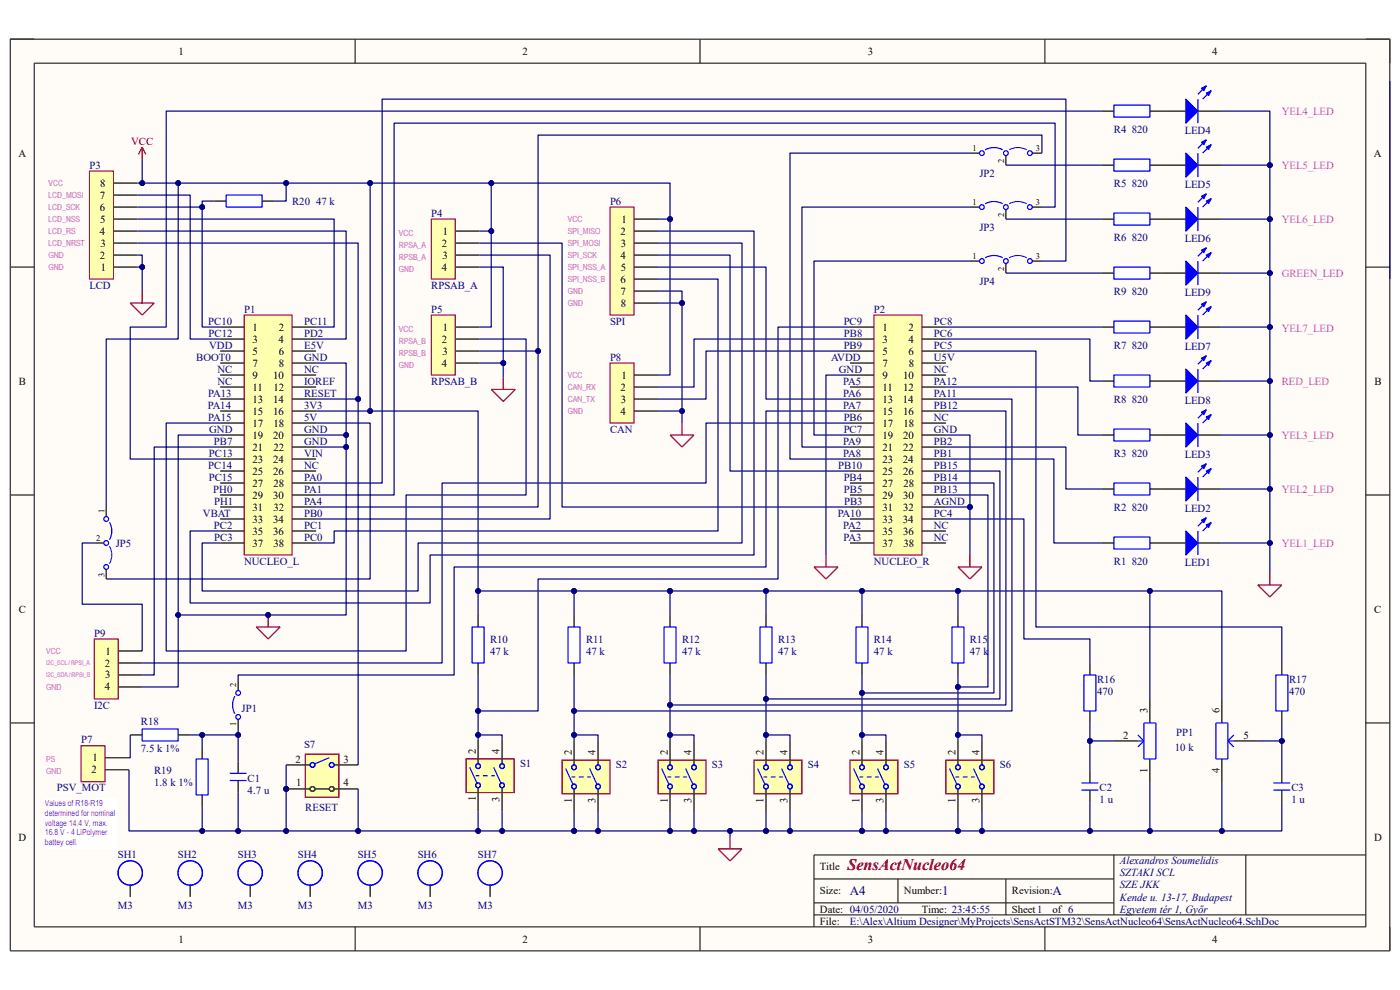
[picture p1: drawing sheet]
<svg xmlns="http://www.w3.org/2000/svg" width="297mm" height="210mm" viewBox="0 0 297 210" stroke-linecap="round" stroke-linejoin="round" font-family="sans-serif">
<defs><g id="words">
<text font-size="3.4" fill="#800000" x="179.8" y="184.7">SensActNucleo64</text>
<g font-size="2.8" fill="#000080">
<text x="180.3" y="189.9">A4</text>
<text x="199.9" y="189.9">1</text>
<text x="223.3" y="189.9">A</text>
</g>
<g font-size="2.3">
<text x="37.9" y="11.6">1</text>
<text x="110.9" y="11.6">2</text>
<text x="184.1" y="11.6">3</text>
<text x="257.2" y="11.6">4</text>
<text x="3.9" y="33.2">A</text>
<text x="291.5" y="33.2">A</text>
<text x="21.3" y="39.6">8</text>
<text x="21.2" y="44.7">6</text>
<text x="21.2" y="42.2">7</text>
<text x="21.3" y="47.2">5</text>
<text x="131.9" y="47.2">1</text>
<text x="21.2" y="49.8">4</text>
<text x="21.3" y="52.3">3</text>
<text x="93.7" y="52.3">2</text>
<text x="93.9" y="49.8">1</text>
<text x="131.7" y="49.8">2</text>
<text x="131.7" y="52.3">3</text>
<text x="21.2" y="54.9">2</text>
<text x="21.4" y="57.4">1</text>
<text x="93.7" y="57.4">4</text>
<text x="93.9" y="54.9">3</text>
<text x="131.7" y="54.9">4</text>
<text x="131.7" y="59.9">6</text>
<text x="131.7" y="57.4">5</text>
<text x="131.7" y="62.5">7</text>
<text x="131.7" y="65.1">8</text>
<text x="53.6" y="70.1">1</text>
<text x="59.1" y="70.1">2</text>
<text x="93.9" y="70.1">1</text>
<text x="187.2" y="70.1">1</text>
<text x="192.7" y="70.1">2</text>
<text x="53.6" y="72.7">3</text>
<text x="53.6" y="75.2">5</text>
<text x="53.6" y="77.8">7</text>
<text x="59.1" y="72.7">4</text>
<text x="59.1" y="75.2">6</text>
<text x="59.2" y="77.8">8</text>
<text x="93.7" y="72.7">2</text>
<text x="93.7" y="77.8">4</text>
<text x="93.9" y="75.2">3</text>
<text x="187.2" y="72.7">3</text>
<text x="187.2" y="75.2">5</text>
<text x="187.2" y="77.8">7</text>
<text x="192.7" y="72.7">4</text>
<text x="192.7" y="75.2">6</text>
<text x="192.8" y="77.8">8</text>
<text x="4" y="81.6">B</text>
<text x="53.6" y="80.3">9</text>
<text x="53.6" y="82.9">11</text>
<text x="58" y="80.3">10</text>
<text x="58" y="82.9">12</text>
<text x="131.7" y="82.9">2</text>
<text x="131.9" y="80.3">1</text>
<text x="187.2" y="80.3">9</text>
<text x="187.2" y="82.9">11</text>
<text x="191.6" y="80.3">10</text>
<text x="191.6" y="82.9">12</text>
<text x="291.6" y="81.6">B</text>
<text x="53.6" y="85.4">13</text>
<text x="53.6" y="88">15</text>
<text x="58" y="85.4">14</text>
<text x="58" y="88">16</text>
<text x="131.7" y="88">4</text>
<text x="131.7" y="85.4">3</text>
<text x="187.2" y="85.4">13</text>
<text x="187.2" y="88">15</text>
<text x="191.6" y="85.4">14</text>
<text x="191.6" y="88">16</text>
<text x="53.6" y="90.5">17</text>
<text x="53.6" y="93">19</text>
<text x="53.6" y="95.6">21</text>
<text x="58" y="93">20</text>
<text x="58" y="95.6">22</text>
<text x="58" y="90.5">18</text>
<text x="187.2" y="90.5">17</text>
<text x="187.2" y="93">19</text>
<text x="187.2" y="95.6">21</text>
<text x="191.6" y="93">20</text>
<text x="191.6" y="95.6">22</text>
<text x="191.6" y="90.5">18</text>
<text x="53.6" y="98.1">23</text>
<text x="53.6" y="100.7">25</text>
<text x="58" y="98.1">24</text>
<text x="58" y="100.7">26</text>
<text x="187.2" y="98.1">23</text>
<text x="187.2" y="100.7">25</text>
<text x="191.6" y="98.1">24</text>
<text x="191.6" y="100.7">26</text>
<text x="53.6" y="103.2">27</text>
<text x="53.6" y="105.8">29</text>
<text x="58" y="105.8">30</text>
<text x="58" y="103.2">28</text>
<text x="187.2" y="103.2">27</text>
<text x="187.2" y="105.8">29</text>
<text x="191.6" y="105.8">30</text>
<text x="191.6" y="103.2">28</text>
<text x="53.6" y="108.3">31</text>
<text x="53.6" y="110.9">33</text>
<text x="53.6" y="113.4">35</text>
<text x="58" y="110.9">34</text>
<text x="58" y="113.4">36</text>
<text x="58" y="108.3">32</text>
<text x="187.2" y="108.3">31</text>
<text x="187.2" y="110.9">33</text>
<text x="187.2" y="113.4">35</text>
<text x="191.6" y="110.9">34</text>
<text x="191.6" y="108.3">32</text>
<text x="191.6" y="113.4">36</text>
<text x="53.6" y="116">37</text>
<text x="58" y="116">38</text>
<text x="187.2" y="116">37</text>
<text x="191.6" y="116">38</text>
<text x="4" y="130">C</text>
<text x="291.5" y="130">C</text>
<text x="22.2" y="141.4">2</text>
<text x="22.3" y="143.9">3</text>
<text x="22.4" y="138.9">1</text>
<text x="22.2" y="146.5">4</text>
<text x="243.5" y="151.3" transform="rotate(-90 243.5 151.3)">3</text>
<text x="258.7" y="151.3" transform="rotate(-90 258.7 151.3)">6</text>
<text x="19.6" y="161.5">1</text>
<text x="62.7" y="161.8">2</text>
<text x="72.9" y="161.8">3</text>
<text x="100.9" y="160" transform="rotate(-90 100.9 160)">2</text>
<text x="106" y="160" transform="rotate(-90 106 160)">4</text>
<text x="121.3" y="160.2" transform="rotate(-90 121.3 160.2)">2</text>
<text x="126.4" y="160.2" transform="rotate(-90 126.4 160.2)">4</text>
<text x="141.6" y="160.2" transform="rotate(-90 141.6 160.2)">2</text>
<text x="146.7" y="160.2" transform="rotate(-90 146.7 160.2)">4</text>
<text x="162" y="160.2" transform="rotate(-90 162 160.2)">2</text>
<text x="167.1" y="160.2" transform="rotate(-90 167.1 160.2)">4</text>
<text x="182.4" y="160.2" transform="rotate(-90 182.4 160.2)">2</text>
<text x="187.5" y="160.2" transform="rotate(-90 187.5 160.2)">4</text>
<text x="202.7" y="160.2" transform="rotate(-90 202.7 160.2)">2</text>
<text x="207.8" y="160.2" transform="rotate(-90 207.8 160.2)">4</text>
<text x="238.3" y="156.7">2</text>
<text x="263.8" y="156.7">5</text>
<text x="19.4" y="164">2</text>
<text x="62.9" y="166.8">1</text>
<text x="72.9" y="166.8">4</text>
<text x="243.5" y="163.9" transform="rotate(-90 243.5 163.9)">1</text>
<text x="258.7" y="164.1" transform="rotate(-90 258.7 164.1)">4</text>
<text x="100.9" y="170" transform="rotate(-90 100.9 170)">1</text>
<text x="106" y="170.1" transform="rotate(-90 106 170.1)">3</text>
<text x="121.3" y="170.3" transform="rotate(-90 121.3 170.3)">1</text>
<text x="126.4" y="170.3" transform="rotate(-90 126.4 170.3)">3</text>
<text x="141.6" y="170.3" transform="rotate(-90 141.6 170.3)">1</text>
<text x="146.7" y="170.3" transform="rotate(-90 146.7 170.3)">3</text>
<text x="162" y="170.3" transform="rotate(-90 162 170.3)">1</text>
<text x="167.1" y="170.3" transform="rotate(-90 167.1 170.3)">3</text>
<text x="182.4" y="170.3" transform="rotate(-90 182.4 170.3)">1</text>
<text x="187.5" y="170.3" transform="rotate(-90 187.5 170.3)">3</text>
<text x="202.7" y="170.3" transform="rotate(-90 202.7 170.3)">1</text>
<text x="207.8" y="170.3" transform="rotate(-90 207.8 170.3)">3</text>
<text x="3.9" y="178.3">D</text>
<text x="291.5" y="178.3">D</text>
<text x="173.9" y="184.7">Title</text>
<text x="173.9" y="189.7">Size:</text>
<text x="191.8" y="189.7">Number:</text>
<text x="214.7" y="189.7">Revision:</text>
<text x="173.9" y="193.6">Date: 04/05/2020</text>
<text x="173.9" y="196.1">File:</text>
<text x="195.6" y="193.6">Time: 23:45:55</text>
<text x="214.7" y="193.6">Sheet1</text>
<text x="223.3" y="193.6">of 6</text>
<text x="37.9" y="199.9">1</text>
<text x="110.9" y="199.9">2</text>
<text x="184.1" y="199.9">3</text>
<text x="257.2" y="199.9">4</text>
</g>
<g font-size="2.3" fill="#000080">
<text x="236.3" y="28.2">R4 820</text>
<text x="251.3" y="28.4">LED4</text>
<text x="19" y="35.8">P3</text>
<text x="207.8" y="37.5">JP2</text>
<text x="236.3" y="39.6">R5 820</text>
<text x="251.3" y="39.9">LED5</text>
<text x="62" y="43.4">R20 47 k</text>
<text x="91.5" y="46">P4</text>
<text x="129.4" y="43.4">P6</text>
<text x="207.8" y="49">JP3</text>
<text x="236.3" y="51.1">R6 820</text>
<text x="251.3" y="51.3">LED6</text>
<text x="19" y="61.3">LCD</text>
<text x="91.5" y="61.3">RPSAB_A</text>
<text x="207.8" y="60.5">JP4</text>
<text x="236.3" y="62.5">R9 820</text>
<text x="251.3" y="62.8">LED9</text>
<text x="44.2" y="68.9">PC10</text>
<text x="44.2" y="71.4">PC12</text>
<text x="51.8" y="66.3">P1</text>
<text x="64.5" y="68.9">PC11</text>
<text x="64.5" y="71.4">PD2</text>
<text x="91.5" y="66.3">P5</text>
<text x="129.4" y="68.9">SPI</text>
<text x="179" y="68.9">PC9</text>
<text x="179" y="71.4">PB8</text>
<text x="185.4" y="66.3">P2</text>
<text x="198.1" y="68.9">PC8</text>
<text x="198.1" y="71.4">PC6</text>
<text x="41.6" y="76.5">BOOT0</text>
<text x="44.4" y="74">VDD</text>
<text x="64.5" y="74">E5V</text>
<text x="64.5" y="76.5">GND</text>
<text x="129.4" y="76.5">P8</text>
<text x="176.3" y="76.5">AVDD</text>
<text x="179" y="74">PB9</text>
<text x="198.1" y="74">PC5</text>
<text x="198.1" y="76.5">U5V</text>
<text x="236.3" y="74">R7 820</text>
<text x="251.3" y="74.2">LED7</text>
<text x="46.1" y="79">NC</text>
<text x="46.1" y="81.6">NC</text>
<text x="64.5" y="79">NC</text>
<text x="64.5" y="81.6">IOREF</text>
<text x="91.5" y="81.6">RPSAB_B</text>
<text x="178" y="79">GND</text>
<text x="178.9" y="81.6">PA5</text>
<text x="198.1" y="79">NC</text>
<text x="198.1" y="81.6">PA12</text>
<text x="44.1" y="86.7">PA14</text>
<text x="44.2" y="89.2">PA15</text>
<text x="44.2" y="84.2">PA13</text>
<text x="64.5" y="84.2">RESET</text>
<text x="64.5" y="86.7">3V3</text>
<text x="64.5" y="89.2">5V</text>
<text x="178.9" y="84.2">PA6</text>
<text x="178.9" y="86.7">PA7</text>
<text x="179" y="89.2">PB6</text>
<text x="198.1" y="84.2">PA11</text>
<text x="198.1" y="86.7">PB12</text>
<text x="198.1" y="89.2">NC</text>
<text x="236.3" y="85.4">R8 820</text>
<text x="251.3" y="85.7">LED8</text>
<text x="44.4" y="91.8">GND</text>
<text x="45.4" y="94.3">PB7</text>
<text x="64.5" y="91.8">GND</text>
<text x="64.5" y="94.3">GND</text>
<text x="129.4" y="91.8">CAN</text>
<text x="178.9" y="94.3">PA9</text>
<text x="179" y="91.8">PC7</text>
<text x="198.1" y="91.8">GND</text>
<text x="198.1" y="94.3">PB2</text>
<text x="44.2" y="99.4">PC14</text>
<text x="44.3" y="101.9">PC15</text>
<text x="44.3" y="96.9">PC13</text>
<text x="64.5" y="96.9">VIN</text>
<text x="64.5" y="99.4">NC</text>
<text x="64.5" y="101.9">PA0</text>
<text x="177.8" y="99.4">PB10</text>
<text x="178.9" y="96.9">PA8</text>
<text x="179" y="101.9">PB4</text>
<text x="198.1" y="96.9">PB1</text>
<text x="198.1" y="99.4">PB15</text>
<text x="198.1" y="101.9">PB14</text>
<text x="236.3" y="96.9">R3 820</text>
<text x="251.3" y="97.1">LED3</text>
<text x="45.3" y="104.5">PH0</text>
<text x="45.4" y="107.1">PH1</text>
<text x="64.5" y="104.5">PA1</text>
<text x="64.5" y="107.1">PA4</text>
<text x="179" y="104.5">PB5</text>
<text x="179.1" y="107.1">PB3</text>
<text x="198.1" y="104.5">PB13</text>
<text x="198.1" y="107.1">AGND</text>
<text x="43.1" y="109.6">VBAT</text>
<text x="45.4" y="112.1">PC2</text>
<text x="64.5" y="109.6">PB0</text>
<text x="64.5" y="112.1">PC1</text>
<text x="177.7" y="109.6">PA10</text>
<text x="178.9" y="112.1">PA2</text>
<text x="198.1" y="109.6">PC4</text>
<text x="198.1" y="112.1">NC</text>
<text x="236.3" y="108.3">R2 820</text>
<text x="251.3" y="108.6">LED2</text>
<text x="24.6" y="116">JP5</text>
<text x="45.5" y="114.7">PC3</text>
<text x="51.8" y="119.8">NUCLEO_L</text>
<text x="64.5" y="114.7">PC0</text>
<text x="178.9" y="114.7">PA3</text>
<text x="185.4" y="119.8">NUCLEO_R</text>
<text x="198.1" y="114.7">NC</text>
<text x="236.3" y="119.8">R1 820</text>
<text x="251.3" y="120">LED1</text>
<text x="20" y="135">P9</text>
<text x="104" y="136.3">R10</text>
<text x="124.3" y="136.3">R11</text>
<text x="144.7" y="136.3">R12</text>
<text x="165.1" y="136.3">R13</text>
<text x="185.4" y="136.3">R14</text>
<text x="205.7" y="136.3">R15</text>
<text x="104" y="138.9">47 k</text>
<text x="124.3" y="138.9">47 k</text>
<text x="144.7" y="138.9">47 k</text>
<text x="165.1" y="138.9">47 k</text>
<text x="185.4" y="138.9">47 k</text>
<text x="205.7" y="138.9">47 k</text>
<text x="232.7" y="144.9">R16</text>
<text x="232.7" y="147.5">470</text>
<text x="273.5" y="144.9">R17</text>
<text x="273.5" y="147.5">470</text>
<text x="20" y="150.3">I2C</text>
<text x="29.9" y="153.9">R18</text>
<text x="51.3" y="151.1">JP1</text>
<text x="17.2" y="157.7">P7</text>
<text x="29.9" y="159.5">7.5 k 1%</text>
<text x="64.5" y="158.7">S7</text>
<text x="249.3" y="159.2">10 k</text>
<text x="249.5" y="156.2">PP1</text>
<text x="12.1" y="167.9">PSV_MOT</text>
<text x="32.7" y="164.3">R19</text>
<text x="32.7" y="166.8">1.8 k 1%</text>
<text x="52.5" y="165.8">C1</text>
<text x="110.3" y="162.8">S1</text>
<text x="130.7" y="163">S2</text>
<text x="151" y="163">S3</text>
<text x="171.4" y="163">S4</text>
<text x="191.8" y="163">S5</text>
<text x="212.1" y="163">S6</text>
<text x="233.3" y="167.9">C2</text>
<text x="274" y="167.9">C3</text>
<text x="52.5" y="168.4">4.7 u</text>
<text x="64.8" y="172">RESET</text>
<text x="233.3" y="170.4">1 u</text>
<text x="274" y="170.4">1 u</text>
<text x="25" y="182.1">SH1</text>
<text x="37.8" y="182.1">SH2</text>
<text x="50.5" y="182.1">SH3</text>
<text x="63.2" y="182.1">SH4</text>
<text x="75.9" y="182.1">SH5</text>
<text x="88.6" y="182.1">SH6</text>
<text x="101.4" y="182.1">SH7</text>
<text x="237.6" y="183.4">Alexandros Soumelidis</text>
<text x="237.6" y="185.9">SZTAKI SCL</text>
<text x="237.6" y="188.5">SZE JKK</text>
<text x="237.6" y="191.1">Kende u. 13-17, Budapest</text>
<text x="25" y="192.8">M3</text>
<text x="37.8" y="192.8">M3</text>
<text x="50.5" y="192.8">M3</text>
<text x="63.2" y="192.8">M3</text>
<text x="75.9" y="192.8">M3</text>
<text x="88.6" y="192.8">M3</text>
<text x="101.4" y="192.8">M3</text>
<text x="180.3" y="196.1">E:\Alex\Altium Designer\MyProjects\SensActSTM32\SensActNucleo64\SensActNucleo64.SchDoc</text>
<text x="237.6" y="193.6">Egyetem tér 1, Győr</text>
</g>
<g font-size="2.3" fill="#f0f">
<text x="271.9" y="24.3">YEL4_LED</text>
<text x="271.9" y="35.8">YEL5_LED</text>
<text x="271.9" y="47.2">YEL6_LED</text>
<text x="271.9" y="58.7">GREEN_LED</text>
<text x="271.9" y="70.4">YEL7_LED</text>
<text x="271.9" y="81.6">RED_LED</text>
<text x="271.9" y="93">YEL3_LED</text>
<text x="271.9" y="104.5">YEL2_LED</text>
<text x="271.9" y="116">YEL1_LED</text>
</g>
<text font-size="2.3" fill="#800000" x="27.8" y="30.7">VCC</text>
<g font-size="1.8">
<text x="206.3" y="32.1">1</text>
<text x="213" y="34.6" transform="rotate(-90 213 34.6)">2</text>
<text x="219.8" y="32.1">3</text>
<text x="206.3" y="43.5">1</text>
<text x="213" y="46.1" transform="rotate(-90 213 46.1)">2</text>
<text x="219.8" y="43.5">3</text>
<text x="206.3" y="55">1</text>
<text x="213" y="57.5" transform="rotate(-90 213 57.5)">2</text>
<text x="219.8" y="55">3</text>
<text x="22.1" y="108.8" transform="rotate(-90 22.1 108.8)">1</text>
<text x="20.4" y="114.8">2</text>
<text x="22.1" y="122.3" transform="rotate(-90 22.1 122.3)">3</text>
<text x="50.1" y="145.7" transform="rotate(-90 50.1 145.7)">2</text>
<text x="50.1" y="154" transform="rotate(-90 50.1 154)">1</text>
</g>
<g font-size="1.8" fill="#f0f">
<text x="10.3" y="39.5">VCC</text>
<text x="10.3" y="42">LCD_MOSI</text>
<text x="10.3" y="44.6">LCD_SCK</text>
<text x="10.3" y="47.1">LCD_NSS</text>
<text x="120.5" y="47.1">VCC</text>
<text x="10.3" y="49.7">LCD_RS</text>
<text x="10.3" y="52.2">LCD_NRST</text>
<text x="84.6" y="50.2">VCC</text>
<text x="84.6" y="52.7">RPSA_A</text>
<text x="120.5" y="49.7">SPI_MISO</text>
<text x="120.5" y="52.2">SPI_MOSI</text>
<text x="10.3" y="54.7">GND</text>
<text x="10.3" y="57.3">GND</text>
<text x="84.6" y="57.8">GND</text>
<text x="84.6" y="55.2">RPSB_A</text>
<text x="120.5" y="54.7">SPI_SCK</text>
<text x="120.5" y="57.3">SPI_NSS_A</text>
<text x="120.5" y="59.8">SPI_NSS_B</text>
<text x="120.5" y="64.9">GND</text>
<text x="120.5" y="62.4">GND</text>
<text x="84.6" y="70.5">VCC</text>
<text x="84.6" y="73.1">RPSA_B</text>
<text x="84.6" y="75.6">RPSB_B</text>
<text x="84.6" y="78.1">GND</text>
<text x="120.5" y="80.2">VCC</text>
<text x="120.5" y="82.7">CAN_RX</text>
<text x="120.5" y="87.8">GND</text>
<text x="120.5" y="85.3">CAN_TX</text>
<text x="9.8" y="138.7">VCC</text>
<text x="9.8" y="146.3">GND</text>
<text x="9.8" y="161.6">PS</text>
<text x="9.8" y="164.2">GND</text>
</g>
<g font-size="1.8" fill="#90f">
<text x="9.5" y="171">Values of R18-R19</text>
<text x="9.5" y="173.1">determined for nominal</text>
<text x="9.5" y="175.1">voltage 14.4 V, max.</text>
<text x="9.5" y="177.2">16.8 V - 4 LiPolymer</text>
<text x="9.5" y="179.2">battey cell.</text>
</g>
<g font-size="1.4" fill="#f0f">
<text x="9.8" y="143.6">I2C_SDA / RPSI_B</text>
<text x="9.8" y="141.1">I2C_SCL / RPSI_A</text>
</g>
</g></defs>
<path d="M2.2 8.3h292.7v193.4h-292.7z" fill-rule="evenodd" fill="#fffcf8"/>
<path d="M2.2 8.3h292.7v193.4h-292.7z" fill="none" stroke="#000" stroke-width=".21"/>
<path d="M7.3 13.4h282.5v183.2h-282.5z" fill-rule="evenodd" fill="#fffcf8"/>
<g fill="none" stroke="#000" stroke-width=".21">
<path d="M2.2 8.3h5.1M7.3 13.4h282.5v183.2h-282.5zM75.3 8.3v5.1M148.5 8.3v5.1M221.7 8.3v5.1M289.8 8.3h5.1v5.1M2.2 56.7h5.1M289.8 56.7h5.1M2.2 105h5.1M289.8 105h5.1M2.2 153.4h5.1M289.8 153.4h5.1"/>
<path d="M75.3 196.6v5.1M148.5 196.6v5.1M172.7 186.5h63.6M172.7 194.1h117.1M172.7 191.5h63.6M190.5 186.5v5M213.4 186.5v7.6M221.7 196.6v5.1M236.3 181.4v12.7M264.3 181.4v12.7M289.8 181.4h-117.1v15.2M294.9 196.6v5.1"/>
</g>
<path d="M27.6 187.7v2.6M40.3 187.7v2.6M53.1 187.7v2.6" fill="none" stroke="#000" stroke-width=".25"/>
<g fill="none" stroke="#00f" stroke-width=".25">
<circle cx="27.6" cy="185.2" r="2.59"/>
<circle cx="40.3" cy="185.2" r="2.59"/>
<circle cx="53.1" cy="185.2" r="2.59"/>
</g>
<circle cx="60.7" cy="167.4" r=".51" fill="#000080"/>
<circle cx="60.7" cy="167.4" r=".51" fill="none" stroke="#000080" stroke-width=".21"/>
<path d="M64.8 160h7.1v9.1h-7.1z" fill-rule="evenodd" fill="#ffffb0"/>
<path d="M64.8 160h7.1v9.1h-7.1z" fill="none" stroke="#800000" stroke-width=".25"/>
<path d="M60.7 162.3h5.1M60.7 167.4h5.1M70.9 162.3h5.1" fill="none" stroke="#000" stroke-width=".25"/>
<circle cx="60.7" cy="167.4" r=".51" fill="#000080"/>
<circle cx="60.7" cy="167.4" r=".51" fill="none" stroke="#000080" stroke-width=".21"/>
<g fill="none" stroke="#000" stroke-width=".25">
<path d="M66.8 167.4h3.1M70.9 167.4h5.1"/>
<circle cx="66.3" cy="167.4" r=".51"/>
<circle cx="70.4" cy="167.4" r=".51"/>
</g>
<g fill="none" stroke="#00f" stroke-width=".25">
<path d="M69.9 160.7l-3.1 1.3"/>
<circle cx="66.3" cy="162.3" r=".51"/>
<circle cx="70.4" cy="162.3" r=".51"/>
</g>
<path d="M30.2 31.2l-.8 1.5M30.2 31.2l.7 1.5M30.2 31.2v2.6" fill="none" stroke="#800000" stroke-width=".25"/>
<path d="M236.3 68.1h7.6v2.6h-7.6z" fill-rule="evenodd" fill="#fff"/>
<path d="M236.3 68.1h7.6v2.6h-7.6z" fill="none" stroke="#00f" stroke-width=".25"/>
<path d="M233.8 69.4h2.5M243.9 69.4h2.6" fill="none" stroke="#000" stroke-width=".25"/>
<path d="M236.3 79.6h7.6v2.5h-7.6z" fill-rule="evenodd" fill="#fff"/>
<path d="M236.3 79.6h7.6v2.5h-7.6z" fill="none" stroke="#00f" stroke-width=".25"/>
<path d="M233.8 80.8h2.5M243.9 80.8h2.6" fill="none" stroke="#000" stroke-width=".25"/>
<path d="M236.3 102.5h7.6v2.5h-7.6z" fill-rule="evenodd" fill="#fff"/>
<path d="M236.3 102.5h7.6v2.5h-7.6z" fill="none" stroke="#00f" stroke-width=".25"/>
<path d="M233.8 103.7h2.5M243.9 103.7h2.6" fill="none" stroke="#000" stroke-width=".25"/>
<path d="M236.3 113.9h7.6v2.6h-7.6z" fill-rule="evenodd" fill="#fff"/>
<path d="M236.3 113.9h7.6v2.6h-7.6z" fill="none" stroke="#00f" stroke-width=".25"/>
<path d="M233.8 115.2h2.5M243.9 115.2h2.6" fill="none" stroke="#000" stroke-width=".25"/>
<path d="M236.3 45.2h7.6v2.6h-7.6z" fill-rule="evenodd" fill="#fff"/>
<path d="M236.3 45.2h7.6v2.6h-7.6z" fill="none" stroke="#00f" stroke-width=".25"/>
<path d="M233.8 46.5h2.5M243.9 46.5h2.6" fill="none" stroke="#000" stroke-width=".25"/>
<path d="M236.3 33.8h7.6v2.5h-7.6z" fill-rule="evenodd" fill="#fff"/>
<path d="M236.3 33.8h7.6v2.5h-7.6z" fill="none" stroke="#00f" stroke-width=".25"/>
<path d="M233.8 35h2.5M243.9 35h7.7M254.1 35h5.1" fill="none" stroke="#000" stroke-width=".25"/>
<path d="M251.6 32.5l2.5 2.5-2.5 2.6z" fill="#00f"/>
<path d="M251.6 32.5l2.5 2.5-2.5 2.6zM255.9 29.7l-1.8 1.8M256.9 30.7l-1.8 1.8" fill="none" stroke="#00f" stroke-width=".25"/>
<path d="M255.9 31.2l1-.5-.5 1z" fill="#00f"/>
<path d="M255.9 31.2l1-.5-.5 1z" fill="none" stroke="#00f" stroke-width=".25"/>
<path d="M254.9 30.2l1-.5-.5 1z" fill="#00f"/>
<path d="M254.1 32.5v5.1M254.9 30.2l1-.5-.5 1z" fill="none" stroke="#00f" stroke-width=".25"/>
<path d="M246.5 46.5h5.1M254.1 46.5h5.1" fill="none" stroke="#000" stroke-width=".25"/>
<path d="M251.6 43.9l2.5 2.6-2.5 2.5z" fill="#00f"/>
<path d="M251.6 43.9l2.5 2.6-2.5 2.5zM255.9 41.1l-1.8 1.8M256.9 42.2l-1.8 1.7" fill="none" stroke="#00f" stroke-width=".25"/>
<path d="M255.9 42.7l1-.5-.5 1z" fill="#00f"/>
<path d="M255.9 42.7l1-.5-.5 1z" fill="none" stroke="#00f" stroke-width=".25"/>
<path d="M254.9 41.6l1-.5-.5 1.1z" fill="#00f"/>
<path d="M254.1 43.9v5.1M254.9 41.6l1-.5-.5 1.1z" fill="none" stroke="#00f" stroke-width=".25"/>
<path d="M246.5 115.2h5.1M254.1 115.2h5.1" fill="none" stroke="#000" stroke-width=".25"/>
<path d="M251.6 112.6l2.5 2.6-2.5 2.5z" fill="#00f"/>
<path d="M251.6 112.6l2.5 2.6-2.5 2.5zM255.9 109.8l-1.8 1.8M256.9 110.9l-1.8 1.7" fill="none" stroke="#00f" stroke-width=".25"/>
<path d="M255.9 111.4l1-.5-.5 1z" fill="#00f"/>
<path d="M255.9 111.4l1-.5-.5 1z" fill="none" stroke="#00f" stroke-width=".25"/>
<path d="M254.9 110.4l1-.6-.5 1.1z" fill="#00f"/>
<path d="M254.1 112.6v5.1M254.9 110.4l1-.6-.5 1.1z" fill="none" stroke="#00f" stroke-width=".25"/>
<path d="M246.5 80.8h5.1M254.1 80.8h5.1" fill="none" stroke="#000" stroke-width=".25"/>
<path d="M251.6 78.3l2.5 2.5-2.5 2.6z" fill="#00f"/>
<path d="M251.6 78.3l2.5 2.5-2.5 2.6zM255.9 75.5l-1.8 1.8M256.9 76.5l-1.8 1.8" fill="none" stroke="#00f" stroke-width=".25"/>
<path d="M255.9 77l1-.5-.5 1z" fill="#00f"/>
<path d="M255.9 77l1-.5-.5 1z" fill="none" stroke="#00f" stroke-width=".25"/>
<path d="M254.9 76l1-.5-.5 1z" fill="#00f"/>
<path d="M254.1 78.3v5.1M254.9 76l1-.5-.5 1z" fill="none" stroke="#00f" stroke-width=".25"/>
<path d="M266.8 124.1h5.1l-2.5 2.5zM269.4 121.6v2.5" fill="none" stroke="#800000" stroke-width=".25"/>
<path d="M98.9 161h10.2v7.1h-10.2z" fill-rule="evenodd" fill="#ffffb0"/>
<path d="M98.9 161h10.2v7.1h-10.2z" fill="none" stroke="#800000" stroke-width=".25"/>
<path d="M101.4 156.9v5.1M106.5 156.9v5.1M101.4 167.1v5.1M106.5 167.1v5.1" fill="none" stroke="#000" stroke-width=".25"/>
<g fill="none" stroke="#00f" stroke-width=".25">
<path d="M99.6 162.8l1.6 3.3M100.9 164.6h.8M102.4 164.6h1.1M104.2 164.6h.8M104.7 162.8l1.6 3.3"/>
<circle cx="101.4" cy="166.6" r=".51"/>
<circle cx="101.4" cy="162.5" r=".51"/>
<circle cx="106.5" cy="162.5" r=".51"/>
<circle cx="106.5" cy="166.6" r=".51"/>
</g>
<path d="M119.2 161.3h10.2v7.1h-10.2z" fill-rule="evenodd" fill="#ffffb0"/>
<path d="M119.2 161.3h10.2v7.1h-10.2z" fill="none" stroke="#800000" stroke-width=".25"/>
<path d="M121.8 157.2v5.1M126.9 157.2v5.1M121.8 167.4v5.1M126.9 167.4v5.1" fill="none" stroke="#000" stroke-width=".25"/>
<g fill="none" stroke="#00f" stroke-width=".25">
<path d="M120 163l1.5 3.3M121.3 164.8h.7M122.8 164.8h1M124.6 164.8h.7M125.1 163l1.5 3.3"/>
<circle cx="121.8" cy="162.8" r=".51"/>
<circle cx="121.8" cy="166.8" r=".51"/>
<circle cx="126.9" cy="162.8" r=".51"/>
<circle cx="126.9" cy="166.8" r=".51"/>
</g>
<path d="M160 161.3h10.1v7.1h-10.1z" fill-rule="evenodd" fill="#ffffb0"/>
<path d="M160 161.3h10.1v7.1h-10.1z" fill="none" stroke="#800000" stroke-width=".25"/>
<path d="M162.5 157.2v5.1M167.6 157.2v5.1M162.5 167.4v5.1M167.6 167.4v5.1" fill="none" stroke="#000" stroke-width=".25"/>
<g fill="none" stroke="#00f" stroke-width=".25">
<path d="M160.7 163l1.6 3.3M162 164.8h.8M163.5 164.8h1M165.3 164.8h.8M165.8 163l1.5 3.3"/>
<circle cx="162.5" cy="166.8" r=".51"/>
<circle cx="162.5" cy="162.8" r=".51"/>
<circle cx="167.6" cy="162.8" r=".51"/>
<circle cx="167.6" cy="166.8" r=".51"/>
</g>
<path d="M139.6 161.3h10.2v7.1h-10.2z" fill-rule="evenodd" fill="#ffffb0"/>
<path d="M139.6 161.3h10.2v7.1h-10.2z" fill="none" stroke="#800000" stroke-width=".25"/>
<path d="M142.1 157.2v5.1M147.2 157.2v5.1M142.1 167.4v5.1M147.2 167.4v5.1" fill="none" stroke="#000" stroke-width=".25"/>
<g fill="none" stroke="#00f" stroke-width=".25">
<path d="M140.4 163l1.5 3.3M141.6 164.8h.8M143.2 164.8h1M144.9 164.8h.8M145.5 163l1.5 3.3"/>
<circle cx="142.1" cy="162.8" r=".51"/>
<circle cx="142.1" cy="166.8" r=".51"/>
<circle cx="147.2" cy="166.8" r=".51"/>
<circle cx="147.2" cy="162.8" r=".51"/>
</g>
<path d="M100.2 133h2.5v7.6h-2.5z" fill-rule="evenodd" fill="#fff"/>
<path d="M100.2 133h2.5v7.6h-2.5z" fill="none" stroke="#00f" stroke-width=".25"/>
<path d="M101.4 130.5v2.5M101.4 140.6v2.6" fill="none" stroke="#000" stroke-width=".25"/>
<path d="M120.5 133h2.6v7.6h-2.6z" fill-rule="evenodd" fill="#fff"/>
<path d="M120.5 133h2.6v7.6h-2.6z" fill="none" stroke="#00f" stroke-width=".25"/>
<path d="M121.8 130.5v2.5M121.8 140.6v2.6" fill="none" stroke="#000" stroke-width=".25"/>
<path d="M140.9 133h2.5v7.6h-2.5z" fill-rule="evenodd" fill="#fff"/>
<path d="M140.9 133h2.5v7.6h-2.5z" fill="none" stroke="#00f" stroke-width=".25"/>
<path d="M142.1 130.5v2.5M142.1 140.6v2.6" fill="none" stroke="#000" stroke-width=".25"/>
<path d="M161.2 133h2.6v7.6h-2.6z" fill-rule="evenodd" fill="#fff"/>
<path d="M161.2 133h2.6v7.6h-2.6z" fill="none" stroke="#00f" stroke-width=".25"/>
<path d="M162.5 130.5v2.5M162.5 140.6v2.6" fill="none" stroke="#000" stroke-width=".25"/>
<path d="M154.9 177.5v2.6M152.3 180.1h5.1l-2.5 2.5z" fill="none" stroke="#800000" stroke-width=".25"/>
<path d="M51.8 66.8h10.2v50.9h-10.2z" fill-rule="evenodd" fill="#ffffb0"/>
<path d="M51.8 66.8h10.2v50.9h-10.2z" fill="none" stroke="#800000" stroke-width=".21"/>
<g fill="none" stroke="#000" stroke-width=".25">
<path d="M46.7 69.4h5.1M46.7 71.9h5.1M46.7 74.5h5.1M46.7 77h5.1M46.7 79.6h5.1M62 69.4h5.1M62 71.9h5.1M62 74.5h5.1M62 77h5.1M62 79.6h5.1M46.7 82.1h5.1M46.7 84.6h5.1"/>
<path d="M46.7 87.2h5.1M46.7 89.7h5.1M46.7 92.3h5.1M46.7 94.8h5.1M46.7 97.4h5.1M46.7 99.9h5.1M62 87.2h5.1M62 89.7h5.1M62 92.3h5.1M62 94.8h5.1M62 97.4h5.1M62 99.9h5.1"/>
<path d="M62 82.1h5.1M62 84.6h5.1M46.7 102.5h5.1M46.7 105h5.1M46.7 107.6h5.1M46.7 110.1h5.1M46.7 112.6h5.1M46.7 115.2h5.1M62 102.5h5.1M62 105h5.1M62 107.6h5.1M62 110.1h5.1"/>
<path d="M62 112.6h5.1M62 115.2h5.1"/>
</g>
<path d="M185.4 66.8h10.2v50.9h-10.2z" fill-rule="evenodd" fill="#ffffb0"/>
<path d="M185.4 66.8h10.2v50.9h-10.2z" fill="none" stroke="#800000" stroke-width=".21"/>
<g fill="none" stroke="#000" stroke-width=".25">
<path d="M180.3 69.4h5.1M180.3 71.9h5.1M180.3 74.5h5.1M180.3 77h5.1M180.3 79.6h5.1M195.6 69.4h5.1M195.6 71.9h5.1M195.6 74.5h5.1M195.6 77h5.1M195.6 79.6h5.1M246.5 69.4h5.1M254.1 69.4h5.1"/>
<path d="M180.3 82.1h5.1M180.3 84.7h5.1M180.3 87.2h5.1M180.3 89.7h5.1M180.3 92.3h5.1M180.3 94.8h5.1M180.3 97.4h5.1M180.3 99.9h5.1M195.6 82.1h5.1M195.6 84.7h5.1M195.6 87.2h5.1M195.6 89.7h5.1"/>
<path d="M195.6 92.3h5.1M195.6 94.8h5.1M195.6 97.4h5.1M195.6 99.9h5.1M180.3 102.5h5.1M180.3 105h5.1M180.3 107.6h5.1M180.3 110.1h5.1M180.3 112.6h5.1M180.3 115.2h5.1M195.6 102.5h5.1M195.6 105h5.1"/>
<path d="M195.6 107.6h5.1M195.6 110.1h5.1M195.6 112.6h5.1M195.6 115.2h5.1"/>
</g>
<path d="M251.6 66.8l2.5 2.6-2.5 2.5z" fill="#00f"/>
<path d="M251.6 66.8l2.5 2.6-2.5 2.5zM255.9 64l-1.8 1.8M256.9 65.1l-1.8 1.7" fill="none" stroke="#00f" stroke-width=".25"/>
<path d="M255.9 65.6l1-.5-.5 1z" fill="#00f"/>
<path d="M255.9 65.6l1-.5-.5 1z" fill="none" stroke="#00f" stroke-width=".25"/>
<path d="M254.9 64.5l1-.5-.5 1.1z" fill="#00f"/>
<path d="M254.1 66.8v5.1M254.9 64.5l1-.5-.5 1.1z" fill="none" stroke="#00f" stroke-width=".25"/>
<path d="M246.5 103.7h5.1M254.1 103.7h5.1" fill="none" stroke="#000" stroke-width=".25"/>
<path d="M251.6 101.2l2.5 2.5-2.5 2.6z" fill="#00f"/>
<path d="M255.9 98.4l-1.8 1.8M256.9 99.4l-1.8 1.8M251.6 101.2l2.5 2.5-2.5 2.6z" fill="none" stroke="#00f" stroke-width=".25"/>
<path d="M255.9 99.9l1-.5-.5 1z" fill="#00f"/>
<path d="M255.9 99.9l1-.5-.5 1z" fill="none" stroke="#00f" stroke-width=".25"/>
<path d="M254.9 98.9l1-.5-.5 1z" fill="#00f"/>
<g fill="none" stroke="#00f" stroke-width=".25">
<path d="M254.9 98.9l1-.5-.5 1zM254.1 101.2v5.1M241.4 157.2h1.3M241.4 155.9l1.3 1.3M242.7 153.4h2.5v7.6h-2.5zM242.7 157.2l-1.3 1.3M257.9 153.4h2.6v7.6h-2.6zM260.5 157.2h1.3M260.5 157.2l1.3 1.3M261.8 155.9l-1.3 1.3"/>
<circle cx="65.8" cy="185.2" r="2.59"/>
<circle cx="78.5" cy="185.2" r="2.59"/>
<circle cx="91.2" cy="185.2" r="2.59"/>
<circle cx="104" cy="185.2" r="2.59"/>
</g>
<path d="M236.3 157.2h5.1M243.9 148.3v5.1M259.2 148.3v5.1M261.8 157.2h5M243.9 161v5.1M259.2 161v5.1M65.8 187.7v2.6M78.5 187.7v2.6M91.2 187.7v2.6M104 187.7v2.6" fill="none" stroke="#000" stroke-width=".25"/>
<path d="M230 143.2h2.5v7.6h-2.5z" fill-rule="evenodd" fill="#fff"/>
<path d="M230 143.2h2.5v7.6h-2.5z" fill="none" stroke="#00f" stroke-width=".25"/>
<path d="M231.2 140.6v2.6M231.2 150.8v2.6" fill="none" stroke="#000" stroke-width=".25"/>
<path d="M270.7 143.2h2.5v7.6h-2.5z" fill-rule="evenodd" fill="#fff"/>
<path d="M270.7 143.2h2.5v7.6h-2.5z" fill="none" stroke="#00f" stroke-width=".25"/>
<path d="M271.9 140.6v2.6M271.9 150.8v2.6" fill="none" stroke="#000" stroke-width=".25"/>
<path d="M180.3 161.3h10.2v7.1h-10.2z" fill-rule="evenodd" fill="#ffffb0"/>
<path d="M180.3 161.3h10.2v7.1h-10.2z" fill="none" stroke="#800000" stroke-width=".25"/>
<path d="M182.9 157.2v5.1M188 157.2v5.1M182.9 167.4v5.1M188 167.4v5.1" fill="none" stroke="#000" stroke-width=".25"/>
<g fill="none" stroke="#00f" stroke-width=".25">
<path d="M181.1 163l1.5 3.3M182.4 164.8h.7M183.9 164.8h1M185.7 164.8h.7M186.2 163l1.5 3.3"/>
<circle cx="182.9" cy="166.9" r=".51"/>
<circle cx="182.9" cy="162.8" r=".51"/>
<circle cx="188" cy="166.9" r=".51"/>
<circle cx="188" cy="162.8" r=".51"/>
</g>
<path d="M181.6 133h2.5v7.6h-2.5z" fill-rule="evenodd" fill="#fff"/>
<path d="M181.6 133h2.5v7.6h-2.5z" fill="none" stroke="#00f" stroke-width=".25"/>
<path d="M182.9 130.5v2.5M182.9 140.6v2.6" fill="none" stroke="#000" stroke-width=".25"/>
<path d="M200.7 161.3h10.2v7.1h-10.2z" fill-rule="evenodd" fill="#ffffb0"/>
<path d="M200.7 161.3h10.2v7.1h-10.2z" fill="none" stroke="#800000" stroke-width=".25"/>
<path d="M203.2 157.2v5.1M208.3 157.2v5.1M203.2 167.4v5.1M208.3 167.4v5.1" fill="none" stroke="#000" stroke-width=".25"/>
<g fill="none" stroke="#00f" stroke-width=".25">
<path d="M201.4 163l1.6 3.3M202.7 164.8h.8M204.2 164.8h1.1M206 164.8h.8M206.5 163l1.6 3.3"/>
<circle cx="203.2" cy="166.9" r=".51"/>
<circle cx="203.2" cy="162.8" r=".51"/>
<circle cx="208.3" cy="166.9" r=".51"/>
<circle cx="208.3" cy="162.8" r=".51"/>
</g>
<path d="M202 133h2.5v7.6h-2.5z" fill-rule="evenodd" fill="#fff"/>
<path d="M202 133h2.5v7.6h-2.5z" fill="none" stroke="#00f" stroke-width=".25"/>
<path d="M203.2 130.5v2.5M203.2 140.6v2.6" fill="none" stroke="#000" stroke-width=".25"/>
<path d="M236.3 91h7.6v2.6h-7.6z" fill-rule="evenodd" fill="#fff"/>
<path d="M236.3 91h7.6v2.6h-7.6z" fill="none" stroke="#00f" stroke-width=".25"/>
<path d="M233.8 92.3h2.5M243.9 92.3h7.7M254.1 92.3h5.1" fill="none" stroke="#000" stroke-width=".25"/>
<path d="M251.6 89.7l2.5 2.6-2.5 2.5z" fill="#00f"/>
<path d="M251.6 89.7l2.5 2.6-2.5 2.5zM255.9 86.9l-1.8 1.8M256.9 88l-1.8 1.7" fill="none" stroke="#00f" stroke-width=".25"/>
<path d="M255.9 88.5l1-.5-.5 1z" fill="#00f"/>
<path d="M255.9 88.5l1-.5-.5 1z" fill="none" stroke="#00f" stroke-width=".25"/>
<path d="M254.9 87.5l1-.6-.5 1.1z" fill="#00f"/>
<path d="M254.1 89.7v5.1M254.9 87.5l1-.6-.5 1.1z" fill="none" stroke="#00f" stroke-width=".25"/>
<path d="M246.5 23.6h5.1M254.1 23.6h5.1" fill="none" stroke="#000" stroke-width=".25"/>
<path d="M251.6 21l2.5 2.6-2.5 2.5z" fill="#00f"/>
<path d="M255.9 18.2l-1.8 1.8M256.9 19.3l-1.8 1.7M251.6 21l2.5 2.6-2.5 2.5z" fill="none" stroke="#00f" stroke-width=".25"/>
<path d="M255.9 19.8l1-.5-.5 1z" fill="#00f"/>
<path d="M255.9 19.8l1-.5-.5 1z" fill="none" stroke="#00f" stroke-width=".25"/>
<path d="M254.9 18.7l1-.5-.5 1.1z" fill="#00f"/>
<path d="M254.9 18.7l1-.5-.5 1.1zM254.1 21v5.1" fill="none" stroke="#00f" stroke-width=".25"/>
<path d="M236.3 22.3h7.6v2.5h-7.6z" fill-rule="evenodd" fill="#fff"/>
<path d="M236.3 22.3h7.6v2.5h-7.6z" fill="none" stroke="#00f" stroke-width=".25"/>
<path d="M233.8 23.6h2.5M243.9 23.6h2.6" fill="none" stroke="#000" stroke-width=".25"/>
<path d="M19 36.3h5.1v22.9h-5.1z" fill-rule="evenodd" fill="#ffffb0"/>
<path d="M19 36.3h5.1v22.9h-5.1z" fill="none" stroke="#800000" stroke-width=".21"/>
<path d="M24.1 38.8h5M24.1 54.1h5M24.1 51.6h5M24.1 49h5M24.1 46.5h5M24.1 43.9h5M24.1 41.4h5M24.1 56.7h5" fill="none" stroke="#000" stroke-width=".25"/>
<path d="M27.6 64.3h5.1l-2.5 2.5zM30.2 61.7v2.6M54.3 133h5.1l-2.5 2.6zM56.9 130.5v2.5" fill="none" stroke="#800000" stroke-width=".25"/>
<circle cx="56.9" cy="130.5" r=".51" fill="#000080"/>
<circle cx="56.9" cy="130.5" r=".51" fill="none" stroke="#000080" stroke-width=".21"/>
<path d="M175.2 117.7v2.6M205.8 117.7v2.6M172.7 120.3h5.1l-2.6 2.5zM203.2 120.3h5.1l-2.5 2.5z" fill="none" stroke="#800000" stroke-width=".25"/>
<path d="M91.5 46.5h5.1v12.7h-5.1z" fill-rule="evenodd" fill="#ffffb0"/>
<path d="M91.5 46.5h5.1v12.7h-5.1z" fill="none" stroke="#800000" stroke-width=".21"/>
<path d="M96.6 49h5.1M96.6 51.6h5.1M96.6 54.1h5.1M96.6 56.7h5.1" fill="none" stroke="#000" stroke-width=".25"/>
<path d="M91.5 66.8h5.1v12.8h-5.1z" fill-rule="evenodd" fill="#ffffb0"/>
<path d="M91.5 66.8h5.1v12.8h-5.1z" fill="none" stroke="#800000" stroke-width=".21"/>
<path d="M96.6 69.4h5.1M96.6 71.9h5.1M96.6 74.5h5.1M96.6 77h5.1" fill="none" stroke="#000" stroke-width=".25"/>
<path d="M104.2 82.6h5.1l-2.5 2.6zM106.8 80.1v2.5" fill="none" stroke="#800000" stroke-width=".25"/>
<path d="M129.4 43.9h5.1v22.9h-5.1z" fill-rule="evenodd" fill="#ffffb0"/>
<path d="M129.4 43.9h5.1v22.9h-5.1z" fill="none" stroke="#800000" stroke-width=".21"/>
<path d="M134.5 49h5.1M134.5 51.6h5.1M134.5 54.1h5.1M134.5 56.7h5.1M134.5 59.2h5.1M134.5 46.5h5.1M134.5 61.7h5.1M134.5 64.3h5.1" fill="none" stroke="#000" stroke-width=".25"/>
<path d="M142.1 92.3h5.1l-2.5 2.5zM144.7 89.7v2.6" fill="none" stroke="#800000" stroke-width=".25"/>
<path d="M17.2 158.2h5.1v7.6h-5.1z" fill-rule="evenodd" fill="#ffffb0"/>
<path d="M17.2 158.2h5.1v7.6h-5.1z" fill="none" stroke="#800000" stroke-width=".21"/>
<path d="M22.3 160.7h5.1M22.3 163.3h5.1" fill="none" stroke="#000" stroke-width=".25"/>
<path d="M30.2 154.6h7.6v2.6h-7.6z" fill-rule="evenodd" fill="#fff"/>
<path d="M30.2 154.6h7.6v2.6h-7.6z" fill="none" stroke="#00f" stroke-width=".25"/>
<path d="M27.6 155.9h2.6M37.8 155.9h2.5" fill="none" stroke="#000" stroke-width=".25"/>
<path d="M41.6 161h2.6v7.6h-2.6z" fill-rule="evenodd" fill="#fff"/>
<path d="M41.6 161h2.6v7.6h-2.6zM48.7 165.6h3.6M48.7 164.1h3.6M229.4 167.6h3.6M229.4 166.1h3.6M270.2 167.6h3.5M270.2 166.1h3.5" fill="none" stroke="#00f" stroke-width=".25"/>
<path d="M42.9 158.5v2.5M42.9 168.6v2.6M50.5 161.5v2.6M50.5 165.6v2.5M231.2 163.5v2.6M231.2 167.6v2.6M271.9 163.5v2.6M271.9 167.6v2.6" fill="none" stroke="#000" stroke-width=".25"/>
<path d="M129.4 77h5.1v12.7h-5.1z" fill-rule="evenodd" fill="#ffffb0"/>
<path d="M129.4 77h5.1v12.7h-5.1z" fill="none" stroke="#800000" stroke-width=".21"/>
<path d="M134.5 79.6h5.1M134.5 82.1h5.1M134.5 84.7h5.1M134.5 87.2h5.1" fill="none" stroke="#000" stroke-width=".25"/>
<path d="M9.6 169.4h15.2v10.7h-15.2z" fill-rule="evenodd" fill="#fff"/>
<path d="M9.6 169.4h15.2v10.7h-15.2z" fill="none" stroke="#fff" stroke-width=".21"/>
<path d="M20 135.6h5.1v12.7h-5.1z" fill-rule="evenodd" fill="#ffffb0"/>
<path d="M20 135.6h5.1v12.7h-5.1z" fill="none" stroke="#800000" stroke-width=".21"/>
<path d="M25.1 138.1h5.1M25.1 140.6h5.1M25.1 143.2h5.1M25.1 145.7h5.1M50.5 144.5v2.5M50.5 152.1v2.5" fill="none" stroke="#000" stroke-width=".25"/>
<path d="M49.8 147.7a3.7 3.7 0 0 0 0 3.7" fill="none" stroke="#00f" stroke-width=".25"/>
<circle cx="50.5" cy="152.1" r=".51" fill="#fff"/>
<circle cx="50.5" cy="152.1" r=".51" fill="none" stroke="#00f" stroke-width=".25"/>
<circle cx="50.5" cy="147" r=".51" fill="#fff"/>
<g fill="none" stroke="#00f" stroke-width=".25">
<path d="M209 31.8a3.8 3.8 0 0 1 3.7 0"/>
<circle cx="50.5" cy="147" r=".51"/>
</g>
<path d="M205.8 32.5h2.5M213.4 32.5v2.5" fill="none" stroke="#000" stroke-width=".25"/>
<circle cx="208.3" cy="32.5" r=".51" fill="#fff"/>
<circle cx="208.3" cy="32.5" r=".51" fill="none" stroke="#00f" stroke-width=".25"/>
<circle cx="213.4" cy="32.5" r=".51" fill="#fff"/>
<circle cx="213.4" cy="32.5" r=".51" fill="none" stroke="#00f" stroke-width=".25"/>
<path d="M214.1 31.8a3.7 3.7 0 0 1 3.7 0" fill="none" stroke="#00f" stroke-width=".21"/>
<path d="M218.5 32.5h2.5" fill="none" stroke="#000" stroke-width=".25"/>
<circle cx="218.5" cy="32.5" r=".51" fill="#fff"/>
<g fill="none" stroke="#00f" stroke-width=".25">
<path d="M209 43.2a3.8 3.8 0 0 1 3.7 0"/>
<circle cx="218.5" cy="32.5" r=".51"/>
</g>
<path d="M205.8 43.9h2.5M213.4 43.9v2.6" fill="none" stroke="#000" stroke-width=".25"/>
<circle cx="208.3" cy="43.9" r=".51" fill="#fff"/>
<circle cx="208.3" cy="43.9" r=".51" fill="none" stroke="#00f" stroke-width=".25"/>
<circle cx="213.4" cy="43.9" r=".51" fill="#fff"/>
<circle cx="213.4" cy="43.9" r=".51" fill="none" stroke="#00f" stroke-width=".25"/>
<path d="M214.1 43.2a3.7 3.7 0 0 1 3.7 0" fill="none" stroke="#00f" stroke-width=".21"/>
<path d="M218.5 43.9h2.5" fill="none" stroke="#000" stroke-width=".25"/>
<circle cx="218.5" cy="43.9" r=".51" fill="#fff"/>
<circle cx="218.5" cy="43.9" r=".51" fill="none" stroke="#00f" stroke-width=".25"/>
<path d="M246.5 57.9h5.1M254.1 57.9h5.1" fill="none" stroke="#000" stroke-width=".25"/>
<path d="M251.6 55.4l2.5 2.5-2.5 2.6z" fill="#00f"/>
<path d="M251.6 55.4l2.5 2.5-2.5 2.6zM255.9 52.6l-1.8 1.8M256.9 53.6l-1.8 1.8" fill="none" stroke="#00f" stroke-width=".25"/>
<path d="M255.9 54.1l1-.5-.5 1z" fill="#00f"/>
<path d="M255.9 54.1l1-.5-.5 1z" fill="none" stroke="#00f" stroke-width=".25"/>
<path d="M254.9 53.1l1-.5-.5 1z" fill="#00f"/>
<path d="M209 54.7a3.8 3.8 0 0 1 3.7 0M254.1 55.4v5.1M254.9 53.1l1-.5-.5 1z" fill="none" stroke="#00f" stroke-width=".25"/>
<path d="M205.8 55.4h2.5M213.4 55.4v2.5" fill="none" stroke="#000" stroke-width=".25"/>
<circle cx="208.3" cy="55.4" r=".51" fill="#fff"/>
<circle cx="208.3" cy="55.4" r=".51" fill="none" stroke="#00f" stroke-width=".25"/>
<circle cx="213.4" cy="55.4" r=".51" fill="#fff"/>
<circle cx="213.4" cy="55.4" r=".51" fill="none" stroke="#00f" stroke-width=".25"/>
<path d="M214.1 54.7a3.7 3.7 0 0 1 3.7 0" fill="none" stroke="#00f" stroke-width=".21"/>
<path d="M218.5 55.4h2.5" fill="none" stroke="#000" stroke-width=".25"/>
<circle cx="218.5" cy="55.4" r=".51" fill="#fff"/>
<circle cx="218.5" cy="55.4" r=".51" fill="none" stroke="#00f" stroke-width=".25"/>
<path d="M236.3 56.7h7.6v2.5h-7.6z" fill-rule="evenodd" fill="#fff"/>
<path d="M236.3 56.7h7.6v2.5h-7.6z" fill="none" stroke="#00f" stroke-width=".25"/>
<path d="M233.8 57.9h2.5M243.9 57.9h2.6" fill="none" stroke="#000" stroke-width=".25"/>
<path d="M48 41.4h7.6v2.5h-7.6z" fill-rule="evenodd" fill="#fff"/>
<path d="M48 41.4h7.6v2.5h-7.6zM23.2 110.8a3.7 3.7 0 0 1 0 3.7" fill="none" stroke="#00f" stroke-width=".25"/>
<path d="M45.4 42.7h2.6M55.6 42.7h2.6M20 115.2h2.5M22.5 107.6v2.5" fill="none" stroke="#000" stroke-width=".25"/>
<circle cx="22.5" cy="110.1" r=".51" fill="#fff"/>
<circle cx="22.5" cy="110.1" r=".51" fill="none" stroke="#00f" stroke-width=".25"/>
<circle cx="22.5" cy="115.2" r=".51" fill="#fff"/>
<circle cx="22.5" cy="115.2" r=".51" fill="none" stroke="#00f" stroke-width=".25"/>
<path d="M23.2 115.9a3.7 3.7 0 0 1 0 3.7" fill="none" stroke="#00f" stroke-width=".21"/>
<path d="M22.5 120.3v2.5" fill="none" stroke="#000" stroke-width=".25"/>
<circle cx="22.5" cy="120.3" r=".51" fill="#fff"/>
<circle cx="22.5" cy="120.3" r=".51" fill="none" stroke="#00f" stroke-width=".25"/>
<path d="M104.2 38.8h-66.4v33.1h-15.3v35.7M67.1 89.7h11.4v33.1h-56M20 115.2h-2.6v13h12.8v9.9" fill="none" stroke="#000080" stroke-width=".25"/>
<circle cx="104.2" cy="38.8" r=".51" fill="#000080"/>
<circle cx="104.2" cy="38.8" r=".51" fill="none" stroke="#000080" stroke-width=".21"/>
<circle cx="78.5" cy="38.8" r=".51" fill="#000080"/>
<circle cx="78.5" cy="38.8" r=".51" fill="none" stroke="#000080" stroke-width=".21"/>
<circle cx="60.7" cy="38.8" r=".51" fill="#000080"/>
<circle cx="60.7" cy="38.8" r=".51" fill="none" stroke="#000080" stroke-width=".21"/>
<circle cx="37.8" cy="38.8" r=".51" fill="#000080"/>
<circle cx="37.8" cy="38.8" r=".51" fill="none" stroke="#000080" stroke-width=".21"/>
<path d="M27.4 163.3v13h23.1" fill="none" stroke="#000080" stroke-width=".25"/>
<circle cx="42.9" cy="176.3" r=".51" fill="#000080"/>
<circle cx="42.9" cy="176.3" r=".51" fill="none" stroke="#000080" stroke-width=".21"/>
<circle cx="50.5" cy="176.3" r=".51" fill="#000080"/>
<circle cx="50.5" cy="176.3" r=".51" fill="none" stroke="#000080" stroke-width=".21"/>
<path d="M233.8 23.6h-198.5v45.8h-7.7v28h19.1M29.1 56.7h1.1M27.6 155.9v4.8h-.2" fill="none" stroke="#000080" stroke-width=".25"/>
<circle cx="30.2" cy="56.7" r=".51" fill="#000080"/>
<circle cx="30.2" cy="56.7" r=".51" fill="none" stroke="#000080" stroke-width=".21"/>
<path d="M29.1 54.1h1.1v7.6" fill="none" stroke="#000080" stroke-width=".25"/>
<circle cx="30.2" cy="56.7" r=".51" fill="#000080"/>
<circle cx="30.2" cy="56.7" r=".51" fill="none" stroke="#000080" stroke-width=".21"/>
<path d="M29.1 51.6h46.9v33h-8.9" fill="none" stroke="#000080" stroke-width=".25"/>
<circle cx="76" cy="84.6" r=".51" fill="#000080"/>
<circle cx="76" cy="84.6" r=".51" fill="none" stroke="#000080" stroke-width=".21"/>
<path d="M29.1 49h44.3v22.9h-6.3M29.1 46.5h41.8v22.9h-3.8M29.1 43.9h13.8v25.5h3.8" fill="none" stroke="#000080" stroke-width=".25"/>
<circle cx="42.9" cy="43.9" r=".51" fill="#000080"/>
<circle cx="42.9" cy="43.9" r=".51" fill="none" stroke="#000080" stroke-width=".21"/>
<path d="M29.1 38.8h1.1M29.1 41.4h11.2v30.5h6.4" fill="none" stroke="#000080" stroke-width=".25"/>
<circle cx="30.2" cy="38.8" r=".51" fill="#000080"/>
<circle cx="30.2" cy="38.8" r=".51" fill="none" stroke="#000080" stroke-width=".21"/>
<path d="M37.8 130.5v15.2h-7.6" fill="none" stroke="#000080" stroke-width=".25"/>
<circle cx="37.8" cy="130.5" r=".51" fill="#000080"/>
<circle cx="37.8" cy="130.5" r=".51" fill="none" stroke="#000080" stroke-width=".21"/>
<path d="M30.2 33.8v5h7.6M46.7 94.8h-14v48.4h-2.5M180.3 89.7h-30.5v12.8h-56v38.1h-63.6" fill="none" stroke="#000080" stroke-width=".25"/>
<circle cx="37.8" cy="38.8" r=".51" fill="#000080"/>
<circle cx="37.8" cy="38.8" r=".51" fill="none" stroke="#000080" stroke-width=".21"/>
<circle cx="30.2" cy="38.8" r=".51" fill="#000080"/>
<circle cx="30.2" cy="38.8" r=".51" fill="none" stroke="#000080" stroke-width=".21"/>
<path d="M67.1 77h6.3v53.5h-35.6v-38.2h8.9M101.7 71.9h9.9v33.1h-25.4v33.1h-50.9v-48.4h11.4" fill="none" stroke="#000080" stroke-width=".25"/>
<circle cx="73.4" cy="92.3" r=".51" fill="#000080"/>
<circle cx="73.4" cy="92.3" r=".51" fill="none" stroke="#000080" stroke-width=".21"/>
<circle cx="73.4" cy="94.8" r=".51" fill="#000080"/>
<circle cx="73.4" cy="94.8" r=".51" fill="none" stroke="#000080" stroke-width=".21"/>
<circle cx="56.9" cy="130.5" r=".51" fill="#000080"/>
<circle cx="56.9" cy="130.5" r=".51" fill="none" stroke="#000080" stroke-width=".21"/>
<circle cx="37.8" cy="130.5" r=".51" fill="#000080"/>
<circle cx="37.8" cy="130.5" r=".51" fill="none" stroke="#000080" stroke-width=".21"/>
<path d="M40.3 155.9h2.6v2.6" fill="none" stroke="#000080" stroke-width=".25"/>
<circle cx="42.9" cy="155.9" r=".51" fill="#000080"/>
<circle cx="42.9" cy="155.9" r=".51" fill="none" stroke="#000080" stroke-width=".21"/>
<path d="M139.6 49h20.4v68.7h-68.8v10.2h-50.9v-15.3h6.4M42.9 155.9h7.6v5.6" fill="none" stroke="#000080" stroke-width=".25"/>
<circle cx="42.9" cy="155.9" r=".51" fill="#000080"/>
<circle cx="42.9" cy="155.9" r=".51" fill="none" stroke="#000080" stroke-width=".21"/>
<circle cx="50.5" cy="155.9" r=".51" fill="#000080"/>
<circle cx="50.5" cy="155.9" r=".51" fill="none" stroke="#000080" stroke-width=".21"/>
<path d="M45.4 42.7h-2.5v1.2M139.6 51.6h17.8v63.6h-68.7v10.2h-45.8v-10.2h3.8" fill="none" stroke="#000080" stroke-width=".25"/>
<circle cx="42.9" cy="43.9" r=".51" fill="#000080"/>
<circle cx="42.9" cy="43.9" r=".51" fill="none" stroke="#000080" stroke-width=".21"/>
<path d="M50.5 168.1v8.2h10.2" fill="none" stroke="#000080" stroke-width=".25"/>
<circle cx="50.5" cy="176.3" r=".51" fill="#000080"/>
<circle cx="50.5" cy="176.3" r=".51" fill="none" stroke="#000080" stroke-width=".21"/>
<circle cx="60.7" cy="176.3" r=".51" fill="#000080"/>
<circle cx="60.7" cy="176.3" r=".51" fill="none" stroke="#000080" stroke-width=".21"/>
<path d="M60.7 38.8v3.9h-2.5M180.3 87.2h-17.8v33.1h-66.2v22.9h-45.8v1.3" fill="none" stroke="#000080" stroke-width=".25"/>
<circle cx="60.7" cy="38.8" r=".51" fill="#000080"/>
<circle cx="60.7" cy="38.8" r=".51" fill="none" stroke="#000080" stroke-width=".21"/>
<path d="M60.7 162.3v14h15.3v-8.9" fill="none" stroke="#000080" stroke-width=".25"/>
<circle cx="60.7" cy="167.4" r=".51" fill="#000080"/>
<circle cx="60.7" cy="167.4" r=".51" fill="none" stroke="#000080" stroke-width=".21"/>
<circle cx="60.7" cy="176.3" r=".51" fill="#000080"/>
<circle cx="60.7" cy="176.3" r=".51" fill="none" stroke="#000080" stroke-width=".21"/>
<circle cx="76" cy="176.3" r=".51" fill="#000080"/>
<circle cx="76" cy="176.3" r=".51" fill="none" stroke="#000080" stroke-width=".21"/>
<path d="M101.7 54.1h15v56h-49.6M139.6 59.2h12.7v53.4h-81.4v2.6h-3.8M101.7 74.5h12.5v33.1h-47.1" fill="none" stroke="#000080" stroke-width=".25"/>
<circle cx="114.2" cy="74.5" r=".51" fill="#000080"/>
<circle cx="114.2" cy="74.5" r=".51" fill="none" stroke="#000080" stroke-width=".21"/>
<path d="M221 43.9h2.8v-17.8h-140.2v78.9h-16.5M221 55.4h5.1v-34.4h-145v81.5h-14M67.1 94.8h6.3" fill="none" stroke="#000080" stroke-width=".25"/>
<circle cx="73.4" cy="94.8" r=".51" fill="#000080"/>
<circle cx="73.4" cy="94.8" r=".51" fill="none" stroke="#000080" stroke-width=".21"/>
<path d="M67.1 92.3h6.3" fill="none" stroke="#000080" stroke-width=".25"/>
<circle cx="73.4" cy="92.3" r=".51" fill="#000080"/>
<circle cx="73.4" cy="92.3" r=".51" fill="none" stroke="#000080" stroke-width=".21"/>
<path d="M78.5 38.8v48.4h-11.4" fill="none" stroke="#000080" stroke-width=".25"/>
<circle cx="78.5" cy="87.2" r=".51" fill="#000080"/>
<circle cx="78.5" cy="87.2" r=".51" fill="none" stroke="#000080" stroke-width=".21"/>
<circle cx="78.5" cy="38.8" r=".51" fill="#000080"/>
<circle cx="78.5" cy="38.8" r=".51" fill="none" stroke="#000080" stroke-width=".21"/>
<path d="M76 176.3h45.8" fill="none" stroke="#000080" stroke-width=".25"/>
<circle cx="76" cy="176.3" r=".51" fill="#000080"/>
<circle cx="76" cy="176.3" r=".51" fill="none" stroke="#000080" stroke-width=".21"/>
<circle cx="101.4" cy="176.3" r=".51" fill="#000080"/>
<circle cx="101.4" cy="176.3" r=".51" fill="none" stroke="#000080" stroke-width=".21"/>
<circle cx="106.5" cy="176.3" r=".51" fill="#000080"/>
<circle cx="106.5" cy="176.3" r=".51" fill="none" stroke="#000080" stroke-width=".21"/>
<circle cx="121.8" cy="176.3" r=".51" fill="#000080"/>
<circle cx="121.8" cy="176.3" r=".51" fill="none" stroke="#000080" stroke-width=".21"/>
<path d="M78.5 87.2h22.9v38.2h20.4" fill="none" stroke="#000080" stroke-width=".25"/>
<circle cx="78.5" cy="87.2" r=".51" fill="#000080"/>
<circle cx="78.5" cy="87.2" r=".51" fill="none" stroke="#000080" stroke-width=".21"/>
<circle cx="101.4" cy="125.4" r=".51" fill="#000080"/>
<circle cx="101.4" cy="125.4" r=".51" fill="none" stroke="#000080" stroke-width=".21"/>
<circle cx="121.8" cy="125.4" r=".51" fill="#000080"/>
<circle cx="121.8" cy="125.4" r=".51" fill="none" stroke="#000080" stroke-width=".21"/>
<path d="M180.3 69.4h-15.2v53.4h-50.9v28h-12.8v5.1h5.1v1" fill="none" stroke="#000080" stroke-width=".25"/>
<circle cx="101.4" cy="150.8" r=".51" fill="#000080"/>
<circle cx="101.4" cy="150.8" r=".51" fill="none" stroke="#000080" stroke-width=".21"/>
<circle cx="101.4" cy="155.9" r=".51" fill="#000080"/>
<circle cx="101.4" cy="155.9" r=".51" fill="none" stroke="#000080" stroke-width=".21"/>
<path d="M101.7 77h5.1" fill="none" stroke="#000080" stroke-width=".25"/>
<circle cx="106.8" cy="77" r=".51" fill="#000080"/>
<circle cx="106.8" cy="77" r=".51" fill="none" stroke="#000080" stroke-width=".21"/>
<path d="M139.6 46.5h2.5v-7.7h-37.9v30.6h-2.5" fill="none" stroke="#000080" stroke-width=".25"/>
<circle cx="104.2" cy="49" r=".51" fill="#000080"/>
<circle cx="104.2" cy="49" r=".51" fill="none" stroke="#000080" stroke-width=".21"/>
<circle cx="104.2" cy="38.8" r=".51" fill="#000080"/>
<circle cx="104.2" cy="38.8" r=".51" fill="none" stroke="#000080" stroke-width=".21"/>
<circle cx="142.1" cy="46.5" r=".51" fill="#000080"/>
<circle cx="142.1" cy="46.5" r=".51" fill="none" stroke="#000080" stroke-width=".21"/>
<path d="M101.7 56.7h5.1v23.4" fill="none" stroke="#000080" stroke-width=".25"/>
<circle cx="106.8" cy="77" r=".51" fill="#000080"/>
<circle cx="106.8" cy="77" r=".51" fill="none" stroke="#000080" stroke-width=".21"/>
<path d="M101.7 49h2.5M101.7 51.6h17.5v56h61.1" fill="none" stroke="#000080" stroke-width=".25"/>
<circle cx="104.2" cy="49" r=".51" fill="#000080"/>
<circle cx="104.2" cy="49" r=".51" fill="none" stroke="#000080" stroke-width=".21"/>
<path d="M221 32.5v-3.8h-106.8v45.8" fill="none" stroke="#000080" stroke-width=".25"/>
<circle cx="114.2" cy="74.5" r=".51" fill="#000080"/>
<circle cx="114.2" cy="74.5" r=".51" fill="none" stroke="#000080" stroke-width=".21"/>
<path d="M121.8 176.3h40.7" fill="none" stroke="#000080" stroke-width=".25"/>
<circle cx="121.8" cy="176.3" r=".51" fill="#000080"/>
<circle cx="121.8" cy="176.3" r=".51" fill="none" stroke="#000080" stroke-width=".21"/>
<circle cx="126.9" cy="176.3" r=".51" fill="#000080"/>
<circle cx="126.9" cy="176.3" r=".51" fill="none" stroke="#000080" stroke-width=".21"/>
<circle cx="142.1" cy="176.3" r=".51" fill="#000080"/>
<circle cx="142.1" cy="176.3" r=".51" fill="none" stroke="#000080" stroke-width=".21"/>
<circle cx="147.2" cy="176.3" r=".51" fill="#000080"/>
<circle cx="147.2" cy="176.3" r=".51" fill="none" stroke="#000080" stroke-width=".21"/>
<circle cx="154.9" cy="176.3" r=".51" fill="#000080"/>
<circle cx="154.9" cy="176.3" r=".51" fill="none" stroke="#000080" stroke-width=".21"/>
<circle cx="162.5" cy="176.3" r=".51" fill="#000080"/>
<circle cx="162.5" cy="176.3" r=".51" fill="none" stroke="#000080" stroke-width=".21"/>
<path d="M200.7 84.7h14v66.1h-92.9v5.1h5.1v1.3" fill="none" stroke="#000080" stroke-width=".25"/>
<circle cx="121.8" cy="150.8" r=".51" fill="#000080"/>
<circle cx="121.8" cy="150.8" r=".51" fill="none" stroke="#000080" stroke-width=".21"/>
<circle cx="121.8" cy="155.9" r=".51" fill="#000080"/>
<circle cx="121.8" cy="155.9" r=".51" fill="none" stroke="#000080" stroke-width=".21"/>
<path d="M121.8 125.4h20.3" fill="none" stroke="#000080" stroke-width=".25"/>
<circle cx="121.8" cy="125.4" r=".51" fill="#000080"/>
<circle cx="121.8" cy="125.4" r=".51" fill="none" stroke="#000080" stroke-width=".21"/>
<circle cx="142.1" cy="125.4" r=".51" fill="#000080"/>
<circle cx="142.1" cy="125.4" r=".51" fill="none" stroke="#000080" stroke-width=".21"/>
<path d="M139.6 87.2h5.1" fill="none" stroke="#000080" stroke-width=".25"/>
<circle cx="144.7" cy="87.2" r=".51" fill="#000080"/>
<circle cx="144.7" cy="87.2" r=".51" fill="none" stroke="#000080" stroke-width=".21"/>
<path d="M142.1 46.5v33.1h-2.5M180.3 74.5h-30.5v10.2h-10.2M180.3 71.9h-33.1v10.2h-7.6" fill="none" stroke="#000080" stroke-width=".25"/>
<circle cx="142.1" cy="46.5" r=".51" fill="#000080"/>
<circle cx="142.1" cy="46.5" r=".51" fill="none" stroke="#000080" stroke-width=".21"/>
<path d="M139.6 64.3h5.1" fill="none" stroke="#000080" stroke-width=".25"/>
<circle cx="144.7" cy="64.3" r=".51" fill="#000080"/>
<circle cx="144.7" cy="64.3" r=".51" fill="none" stroke="#000080" stroke-width=".21"/>
<path d="M139.6 61.7h5.1v28" fill="none" stroke="#000080" stroke-width=".25"/>
<circle cx="144.7" cy="87.2" r=".51" fill="#000080"/>
<circle cx="144.7" cy="87.2" r=".51" fill="none" stroke="#000080" stroke-width=".21"/>
<circle cx="144.7" cy="64.3" r=".51" fill="#000080"/>
<circle cx="144.7" cy="64.3" r=".51" fill="none" stroke="#000080" stroke-width=".21"/>
<path d="M139.6 56.7h22.9v28h17.8M139.6 54.1h15.3v45.8h25.4M200.7 87.2h12.7v62.4h-71.3v6.3h5.1v1.3" fill="none" stroke="#000080" stroke-width=".25"/>
<circle cx="142.1" cy="149.5" r=".51" fill="#000080"/>
<circle cx="142.1" cy="149.5" r=".51" fill="none" stroke="#000080" stroke-width=".21"/>
<circle cx="142.1" cy="155.9" r=".51" fill="#000080"/>
<circle cx="142.1" cy="155.9" r=".51" fill="none" stroke="#000080" stroke-width=".21"/>
<path d="M142.1 125.4h117.1v22.9" fill="none" stroke="#000080" stroke-width=".25"/>
<circle cx="142.1" cy="125.4" r=".51" fill="#000080"/>
<circle cx="142.1" cy="125.4" r=".51" fill="none" stroke="#000080" stroke-width=".21"/>
<circle cx="162.5" cy="125.4" r=".51" fill="#000080"/>
<circle cx="162.5" cy="125.4" r=".51" fill="none" stroke="#000080" stroke-width=".21"/>
<circle cx="182.9" cy="125.4" r=".51" fill="#000080"/>
<circle cx="182.9" cy="125.4" r=".51" fill="none" stroke="#000080" stroke-width=".21"/>
<circle cx="203.2" cy="125.4" r=".51" fill="#000080"/>
<circle cx="203.2" cy="125.4" r=".51" fill="none" stroke="#000080" stroke-width=".21"/>
<circle cx="243.9" cy="125.4" r=".51" fill="#000080"/>
<circle cx="243.9" cy="125.4" r=".51" fill="none" stroke="#000080" stroke-width=".21"/>
<path d="M162.5 176.3h20.4" fill="none" stroke="#000080" stroke-width=".25"/>
<circle cx="162.5" cy="176.3" r=".51" fill="#000080"/>
<circle cx="162.5" cy="176.3" r=".51" fill="none" stroke="#000080" stroke-width=".21"/>
<circle cx="167.6" cy="176.3" r=".51" fill="#000080"/>
<circle cx="167.6" cy="176.3" r=".51" fill="none" stroke="#000080" stroke-width=".21"/>
<circle cx="182.9" cy="176.3" r=".51" fill="#000080"/>
<circle cx="182.9" cy="176.3" r=".51" fill="none" stroke="#000080" stroke-width=".21"/>
<path d="M200.7 99.9h11.4v48.4h-49.6v7.6h5.1v1.3" fill="none" stroke="#000080" stroke-width=".25"/>
<circle cx="162.5" cy="148.3" r=".51" fill="#000080"/>
<circle cx="162.5" cy="148.3" r=".51" fill="none" stroke="#000080" stroke-width=".21"/>
<circle cx="162.5" cy="155.9" r=".51" fill="#000080"/>
<circle cx="162.5" cy="155.9" r=".51" fill="none" stroke="#000080" stroke-width=".21"/>
<path d="M205.8 32.5h-38.2v64.9h12.7M205.8 43.9h-35.7v50.9h10.2M205.8 55.4h-33.1v36.9h7.6M180.3 79.6h-5.1v38.1M182.9 176.3h20.3" fill="none" stroke="#000080" stroke-width=".25"/>
<circle cx="182.9" cy="176.3" r=".51" fill="#000080"/>
<circle cx="182.9" cy="176.3" r=".51" fill="none" stroke="#000080" stroke-width=".21"/>
<circle cx="188" cy="176.3" r=".51" fill="#000080"/>
<circle cx="188" cy="176.3" r=".51" fill="none" stroke="#000080" stroke-width=".21"/>
<circle cx="203.2" cy="176.3" r=".51" fill="#000080"/>
<circle cx="203.2" cy="176.3" r=".51" fill="none" stroke="#000080" stroke-width=".21"/>
<path d="M200.7 102.5h10.2v44.5h-28v8.9h5.1v1.3" fill="none" stroke="#000080" stroke-width=".25"/>
<circle cx="182.9" cy="147" r=".51" fill="#000080"/>
<circle cx="182.9" cy="147" r=".51" fill="none" stroke="#000080" stroke-width=".21"/>
<circle cx="182.9" cy="155.9" r=".51" fill="#000080"/>
<circle cx="182.9" cy="155.9" r=".51" fill="none" stroke="#000080" stroke-width=".21"/>
<path d="M200.7 110.1h16.5v25.5h14v5M200.7 107.6h5.1" fill="none" stroke="#000080" stroke-width=".25"/>
<circle cx="205.8" cy="107.6" r=".51" fill="#000080"/>
<circle cx="205.8" cy="107.6" r=".51" fill="none" stroke="#000080" stroke-width=".21"/>
<path d="M200.7 105h8.9v40.7h-6.4v-2.5" fill="none" stroke="#000080" stroke-width=".25"/>
<circle cx="203.2" cy="145.7" r=".51" fill="#000080"/>
<circle cx="203.2" cy="145.7" r=".51" fill="none" stroke="#000080" stroke-width=".21"/>
<path d="M200.7 97.4h22.9v17.8h10.2M200.7 94.8h25.4v8.9h7.7M200.7 92.3h5.1v25.4" fill="none" stroke="#000080" stroke-width=".25"/>
<circle cx="205.8" cy="107.6" r=".51" fill="#000080"/>
<circle cx="205.8" cy="107.6" r=".51" fill="none" stroke="#000080" stroke-width=".21"/>
<path d="M200.7 74.5h19.1v58.5h52.1v7.6M200.7 71.9h30.5v8.9h2.6M200.7 69.4h33.1M200.7 82.1h28v10.2h5.1M203.2 176.3h40.7" fill="none" stroke="#000080" stroke-width=".25"/>
<circle cx="203.2" cy="176.3" r=".51" fill="#000080"/>
<circle cx="203.2" cy="176.3" r=".51" fill="none" stroke="#000080" stroke-width=".21"/>
<circle cx="208.3" cy="176.3" r=".51" fill="#000080"/>
<circle cx="208.3" cy="176.3" r=".51" fill="none" stroke="#000080" stroke-width=".21"/>
<circle cx="231.2" cy="176.3" r=".51" fill="#000080"/>
<circle cx="231.2" cy="176.3" r=".51" fill="none" stroke="#000080" stroke-width=".21"/>
<circle cx="243.9" cy="176.3" r=".51" fill="#000080"/>
<circle cx="243.9" cy="176.3" r=".51" fill="none" stroke="#000080" stroke-width=".21"/>
<path d="M203.2 145.7v10.2h5.1v1.3" fill="none" stroke="#000080" stroke-width=".25"/>
<circle cx="203.2" cy="145.7" r=".51" fill="#000080"/>
<circle cx="203.2" cy="145.7" r=".51" fill="none" stroke="#000080" stroke-width=".21"/>
<circle cx="203.2" cy="155.9" r=".51" fill="#000080"/>
<circle cx="203.2" cy="155.9" r=".51" fill="none" stroke="#000080" stroke-width=".21"/>
<path d="M213.4 35h20.4M213.4 57.9h20.4M213.4 46.5h20.4M231.2 153.4v3.8h5.1" fill="none" stroke="#000080" stroke-width=".25"/>
<circle cx="231.2" cy="157.2" r=".51" fill="#000080"/>
<circle cx="231.2" cy="157.2" r=".51" fill="none" stroke="#000080" stroke-width=".21"/>
<path d="M243.9 166.1v10.2h15.3v-10.2" fill="none" stroke="#000080" stroke-width=".25"/>
<circle cx="243.9" cy="176.3" r=".51" fill="#000080"/>
<circle cx="243.9" cy="176.3" r=".51" fill="none" stroke="#000080" stroke-width=".21"/>
<circle cx="259.2" cy="176.3" r=".51" fill="#000080"/>
<circle cx="259.2" cy="176.3" r=".51" fill="none" stroke="#000080" stroke-width=".21"/>
<path d="M271.9 170.2v6.1h-12.7" fill="none" stroke="#000080" stroke-width=".25"/>
<circle cx="259.2" cy="176.3" r=".51" fill="#000080"/>
<circle cx="259.2" cy="176.3" r=".51" fill="none" stroke="#000080" stroke-width=".21"/>
<path d="M259.2 115.2h10.2" fill="none" stroke="#000080" stroke-width=".25"/>
<circle cx="269.4" cy="115.2" r=".51" fill="#000080"/>
<circle cx="269.4" cy="115.2" r=".51" fill="none" stroke="#000080" stroke-width=".21"/>
<path d="M259.2 103.7h10.2" fill="none" stroke="#000080" stroke-width=".25"/>
<circle cx="269.4" cy="103.7" r=".51" fill="#000080"/>
<circle cx="269.4" cy="103.7" r=".51" fill="none" stroke="#000080" stroke-width=".21"/>
<path d="M259.2 92.3h10.2" fill="none" stroke="#000080" stroke-width=".25"/>
<circle cx="269.4" cy="92.3" r=".51" fill="#000080"/>
<circle cx="269.4" cy="92.3" r=".51" fill="none" stroke="#000080" stroke-width=".21"/>
<path d="M259.2 80.8h10.2" fill="none" stroke="#000080" stroke-width=".25"/>
<circle cx="269.4" cy="80.8" r=".51" fill="#000080"/>
<circle cx="269.4" cy="80.8" r=".51" fill="none" stroke="#000080" stroke-width=".21"/>
<path d="M259.2 69.4h10.2" fill="none" stroke="#000080" stroke-width=".25"/>
<circle cx="269.4" cy="69.4" r=".51" fill="#000080"/>
<circle cx="269.4" cy="69.4" r=".51" fill="none" stroke="#000080" stroke-width=".21"/>
<path d="M259.2 57.9h10.2" fill="none" stroke="#000080" stroke-width=".25"/>
<circle cx="269.4" cy="57.9" r=".51" fill="#000080"/>
<circle cx="269.4" cy="57.9" r=".51" fill="none" stroke="#000080" stroke-width=".21"/>
<path d="M259.2 46.5h10.2" fill="none" stroke="#000080" stroke-width=".25"/>
<circle cx="269.4" cy="46.5" r=".51" fill="#000080"/>
<circle cx="269.4" cy="46.5" r=".51" fill="none" stroke="#000080" stroke-width=".21"/>
<path d="M259.2 35h10.2" fill="none" stroke="#000080" stroke-width=".25"/>
<circle cx="269.4" cy="35" r=".51" fill="#000080"/>
<circle cx="269.4" cy="35" r=".51" fill="none" stroke="#000080" stroke-width=".21"/>
<path d="M259.2 23.6h10.2v98" fill="none" stroke="#000080" stroke-width=".25"/>
<circle cx="269.4" cy="115.2" r=".51" fill="#000080"/>
<circle cx="269.4" cy="115.2" r=".51" fill="none" stroke="#000080" stroke-width=".21"/>
<circle cx="269.4" cy="103.7" r=".51" fill="#000080"/>
<circle cx="269.4" cy="103.7" r=".51" fill="none" stroke="#000080" stroke-width=".21"/>
<circle cx="269.4" cy="92.3" r=".51" fill="#000080"/>
<circle cx="269.4" cy="92.3" r=".51" fill="none" stroke="#000080" stroke-width=".21"/>
<circle cx="269.4" cy="80.8" r=".51" fill="#000080"/>
<circle cx="269.4" cy="80.8" r=".51" fill="none" stroke="#000080" stroke-width=".21"/>
<circle cx="269.4" cy="69.4" r=".51" fill="#000080"/>
<circle cx="269.4" cy="69.4" r=".51" fill="none" stroke="#000080" stroke-width=".21"/>
<circle cx="269.4" cy="57.9" r=".51" fill="#000080"/>
<circle cx="269.4" cy="57.9" r=".51" fill="none" stroke="#000080" stroke-width=".21"/>
<circle cx="269.4" cy="46.5" r=".51" fill="#000080"/>
<circle cx="269.4" cy="46.5" r=".51" fill="none" stroke="#000080" stroke-width=".21"/>
<circle cx="269.4" cy="35" r=".51" fill="#000080"/>
<circle cx="269.4" cy="35" r=".51" fill="none" stroke="#000080" stroke-width=".21"/>
<path d="M271.9 153.4v3.8h-5.1" fill="none" stroke="#000080" stroke-width=".25"/>
<circle cx="271.9" cy="157.2" r=".51" fill="#000080"/>
<circle cx="271.9" cy="157.2" r=".51" fill="none" stroke="#000080" stroke-width=".21"/>
<path d="M42.9 171.2v5.1" fill="none" stroke="#000080" stroke-width=".25"/>
<circle cx="42.9" cy="176.3" r=".51" fill="#000080"/>
<circle cx="42.9" cy="176.3" r=".51" fill="none" stroke="#000080" stroke-width=".21"/>
<path d="M50.5 154.6v1.3" fill="none" stroke="#000080" stroke-width=".25"/>
<circle cx="50.5" cy="155.9" r=".51" fill="#000080"/>
<circle cx="50.5" cy="155.9" r=".51" fill="none" stroke="#000080" stroke-width=".21"/>
<path d="M76 84.7v77.6" fill="none" stroke="#000080" stroke-width=".25"/>
<circle cx="76" cy="84.6" r=".51" fill="#000080"/>
<circle cx="76" cy="84.6" r=".51" fill="none" stroke="#000080" stroke-width=".21"/>
<path d="M101.4 172.2v4.1" fill="none" stroke="#000080" stroke-width=".25"/>
<circle cx="101.4" cy="176.3" r=".51" fill="#000080"/>
<circle cx="101.4" cy="176.3" r=".51" fill="none" stroke="#000080" stroke-width=".21"/>
<path d="M101.4 155.9v1" fill="none" stroke="#000080" stroke-width=".25"/>
<circle cx="101.4" cy="155.9" r=".51" fill="#000080"/>
<circle cx="101.4" cy="155.9" r=".51" fill="none" stroke="#000080" stroke-width=".21"/>
<path d="M101.4 143.2v7.6" fill="none" stroke="#000080" stroke-width=".25"/>
<circle cx="101.4" cy="150.8" r=".51" fill="#000080"/>
<circle cx="101.4" cy="150.8" r=".51" fill="none" stroke="#000080" stroke-width=".21"/>
<path d="M101.4 125.4v5.1" fill="none" stroke="#000080" stroke-width=".25"/>
<circle cx="101.4" cy="125.4" r=".51" fill="#000080"/>
<circle cx="101.4" cy="125.4" r=".51" fill="none" stroke="#000080" stroke-width=".21"/>
<path d="M106.5 172.2v4.1" fill="none" stroke="#000080" stroke-width=".25"/>
<circle cx="106.5" cy="176.3" r=".51" fill="#000080"/>
<circle cx="106.5" cy="176.3" r=".51" fill="none" stroke="#000080" stroke-width=".21"/>
<path d="M121.8 172.5v3.8" fill="none" stroke="#000080" stroke-width=".25"/>
<circle cx="121.8" cy="176.3" r=".51" fill="#000080"/>
<circle cx="121.8" cy="176.3" r=".51" fill="none" stroke="#000080" stroke-width=".21"/>
<path d="M121.8 155.9v1.3" fill="none" stroke="#000080" stroke-width=".25"/>
<circle cx="121.8" cy="155.9" r=".51" fill="#000080"/>
<circle cx="121.8" cy="155.9" r=".51" fill="none" stroke="#000080" stroke-width=".21"/>
<path d="M121.8 143.2v7.6" fill="none" stroke="#000080" stroke-width=".25"/>
<circle cx="121.8" cy="150.8" r=".51" fill="#000080"/>
<circle cx="121.8" cy="150.8" r=".51" fill="none" stroke="#000080" stroke-width=".21"/>
<path d="M121.8 125.4v5.1" fill="none" stroke="#000080" stroke-width=".25"/>
<circle cx="121.8" cy="125.4" r=".51" fill="#000080"/>
<circle cx="121.8" cy="125.4" r=".51" fill="none" stroke="#000080" stroke-width=".21"/>
<path d="M126.9 172.5v3.8" fill="none" stroke="#000080" stroke-width=".25"/>
<circle cx="126.9" cy="176.3" r=".51" fill="#000080"/>
<circle cx="126.9" cy="176.3" r=".51" fill="none" stroke="#000080" stroke-width=".21"/>
<path d="M142.1 172.5v3.8" fill="none" stroke="#000080" stroke-width=".25"/>
<circle cx="142.1" cy="176.3" r=".51" fill="#000080"/>
<circle cx="142.1" cy="176.3" r=".51" fill="none" stroke="#000080" stroke-width=".21"/>
<path d="M142.1 155.9v1.3" fill="none" stroke="#000080" stroke-width=".25"/>
<circle cx="142.1" cy="155.9" r=".51" fill="#000080"/>
<circle cx="142.1" cy="155.9" r=".51" fill="none" stroke="#000080" stroke-width=".21"/>
<path d="M142.1 143.2v6.3" fill="none" stroke="#000080" stroke-width=".25"/>
<circle cx="142.1" cy="149.5" r=".51" fill="#000080"/>
<circle cx="142.1" cy="149.5" r=".51" fill="none" stroke="#000080" stroke-width=".21"/>
<path d="M142.1 125.4v5.1" fill="none" stroke="#000080" stroke-width=".25"/>
<circle cx="142.1" cy="125.4" r=".51" fill="#000080"/>
<circle cx="142.1" cy="125.4" r=".51" fill="none" stroke="#000080" stroke-width=".21"/>
<path d="M147.2 172.5v3.8" fill="none" stroke="#000080" stroke-width=".25"/>
<circle cx="147.2" cy="176.3" r=".51" fill="#000080"/>
<circle cx="147.2" cy="176.3" r=".51" fill="none" stroke="#000080" stroke-width=".21"/>
<path d="M154.9 176.3v1.2" fill="none" stroke="#000080" stroke-width=".25"/>
<circle cx="154.9" cy="176.3" r=".51" fill="#000080"/>
<circle cx="154.9" cy="176.3" r=".51" fill="none" stroke="#000080" stroke-width=".21"/>
<path d="M162.5 172.5v3.8" fill="none" stroke="#000080" stroke-width=".25"/>
<circle cx="162.5" cy="176.3" r=".51" fill="#000080"/>
<circle cx="162.5" cy="176.3" r=".51" fill="none" stroke="#000080" stroke-width=".21"/>
<path d="M162.5 155.9v1.3" fill="none" stroke="#000080" stroke-width=".25"/>
<circle cx="162.5" cy="155.9" r=".51" fill="#000080"/>
<circle cx="162.5" cy="155.9" r=".51" fill="none" stroke="#000080" stroke-width=".21"/>
<path d="M162.5 143.2v5.1" fill="none" stroke="#000080" stroke-width=".25"/>
<circle cx="162.5" cy="148.3" r=".51" fill="#000080"/>
<circle cx="162.5" cy="148.3" r=".51" fill="none" stroke="#000080" stroke-width=".21"/>
<path d="M162.5 125.4v5.1" fill="none" stroke="#000080" stroke-width=".25"/>
<circle cx="162.5" cy="125.4" r=".51" fill="#000080"/>
<circle cx="162.5" cy="125.4" r=".51" fill="none" stroke="#000080" stroke-width=".21"/>
<path d="M167.6 172.5v3.8" fill="none" stroke="#000080" stroke-width=".25"/>
<circle cx="167.6" cy="176.3" r=".51" fill="#000080"/>
<circle cx="167.6" cy="176.3" r=".51" fill="none" stroke="#000080" stroke-width=".21"/>
<path d="M182.9 172.5v3.8" fill="none" stroke="#000080" stroke-width=".25"/>
<circle cx="182.9" cy="176.3" r=".51" fill="#000080"/>
<circle cx="182.9" cy="176.3" r=".51" fill="none" stroke="#000080" stroke-width=".21"/>
<path d="M182.9 155.9v1.3" fill="none" stroke="#000080" stroke-width=".25"/>
<circle cx="182.9" cy="155.9" r=".51" fill="#000080"/>
<circle cx="182.9" cy="155.9" r=".51" fill="none" stroke="#000080" stroke-width=".21"/>
<path d="M182.9 143.2v3.8" fill="none" stroke="#000080" stroke-width=".25"/>
<circle cx="182.9" cy="147" r=".51" fill="#000080"/>
<circle cx="182.9" cy="147" r=".51" fill="none" stroke="#000080" stroke-width=".21"/>
<path d="M182.9 125.4v5.1" fill="none" stroke="#000080" stroke-width=".25"/>
<circle cx="182.9" cy="125.4" r=".51" fill="#000080"/>
<circle cx="182.9" cy="125.4" r=".51" fill="none" stroke="#000080" stroke-width=".21"/>
<path d="M188 172.5v3.8" fill="none" stroke="#000080" stroke-width=".25"/>
<circle cx="188" cy="176.3" r=".51" fill="#000080"/>
<circle cx="188" cy="176.3" r=".51" fill="none" stroke="#000080" stroke-width=".21"/>
<path d="M203.2 172.5v3.8" fill="none" stroke="#000080" stroke-width=".25"/>
<circle cx="203.2" cy="176.3" r=".51" fill="#000080"/>
<circle cx="203.2" cy="176.3" r=".51" fill="none" stroke="#000080" stroke-width=".21"/>
<path d="M203.2 155.9v1.3" fill="none" stroke="#000080" stroke-width=".25"/>
<circle cx="203.2" cy="155.9" r=".51" fill="#000080"/>
<circle cx="203.2" cy="155.9" r=".51" fill="none" stroke="#000080" stroke-width=".21"/>
<path d="M203.2 125.4v5.1" fill="none" stroke="#000080" stroke-width=".25"/>
<circle cx="203.2" cy="125.4" r=".51" fill="#000080"/>
<circle cx="203.2" cy="125.4" r=".51" fill="none" stroke="#000080" stroke-width=".21"/>
<path d="M208.3 172.5v3.8" fill="none" stroke="#000080" stroke-width=".25"/>
<circle cx="208.3" cy="176.3" r=".51" fill="#000080"/>
<circle cx="208.3" cy="176.3" r=".51" fill="none" stroke="#000080" stroke-width=".21"/>
<path d="M231.2 170.2v6.1" fill="none" stroke="#000080" stroke-width=".25"/>
<circle cx="231.2" cy="176.3" r=".51" fill="#000080"/>
<circle cx="231.2" cy="176.3" r=".51" fill="none" stroke="#000080" stroke-width=".21"/>
<path d="M231.2 157.2v6.3" fill="none" stroke="#000080" stroke-width=".25"/>
<circle cx="231.2" cy="157.2" r=".51" fill="#000080"/>
<circle cx="231.2" cy="157.2" r=".51" fill="none" stroke="#000080" stroke-width=".21"/>
<path d="M243.9 125.4v22.9" fill="none" stroke="#000080" stroke-width=".25"/>
<circle cx="243.9" cy="125.4" r=".51" fill="#000080"/>
<circle cx="243.9" cy="125.4" r=".51" fill="none" stroke="#000080" stroke-width=".21"/>
<path d="M271.9 157.2v6.3" fill="none" stroke="#000080" stroke-width=".25"/>
<circle cx="271.9" cy="157.2" r=".51" fill="#000080"/>
<circle cx="271.9" cy="157.2" r=".51" fill="none" stroke="#000080" stroke-width=".21"/>
<path d="M294.9 17.2v42" fill="none" stroke="#000080" stroke-width=".25"/>
<use href="#words"/>
</svg>
